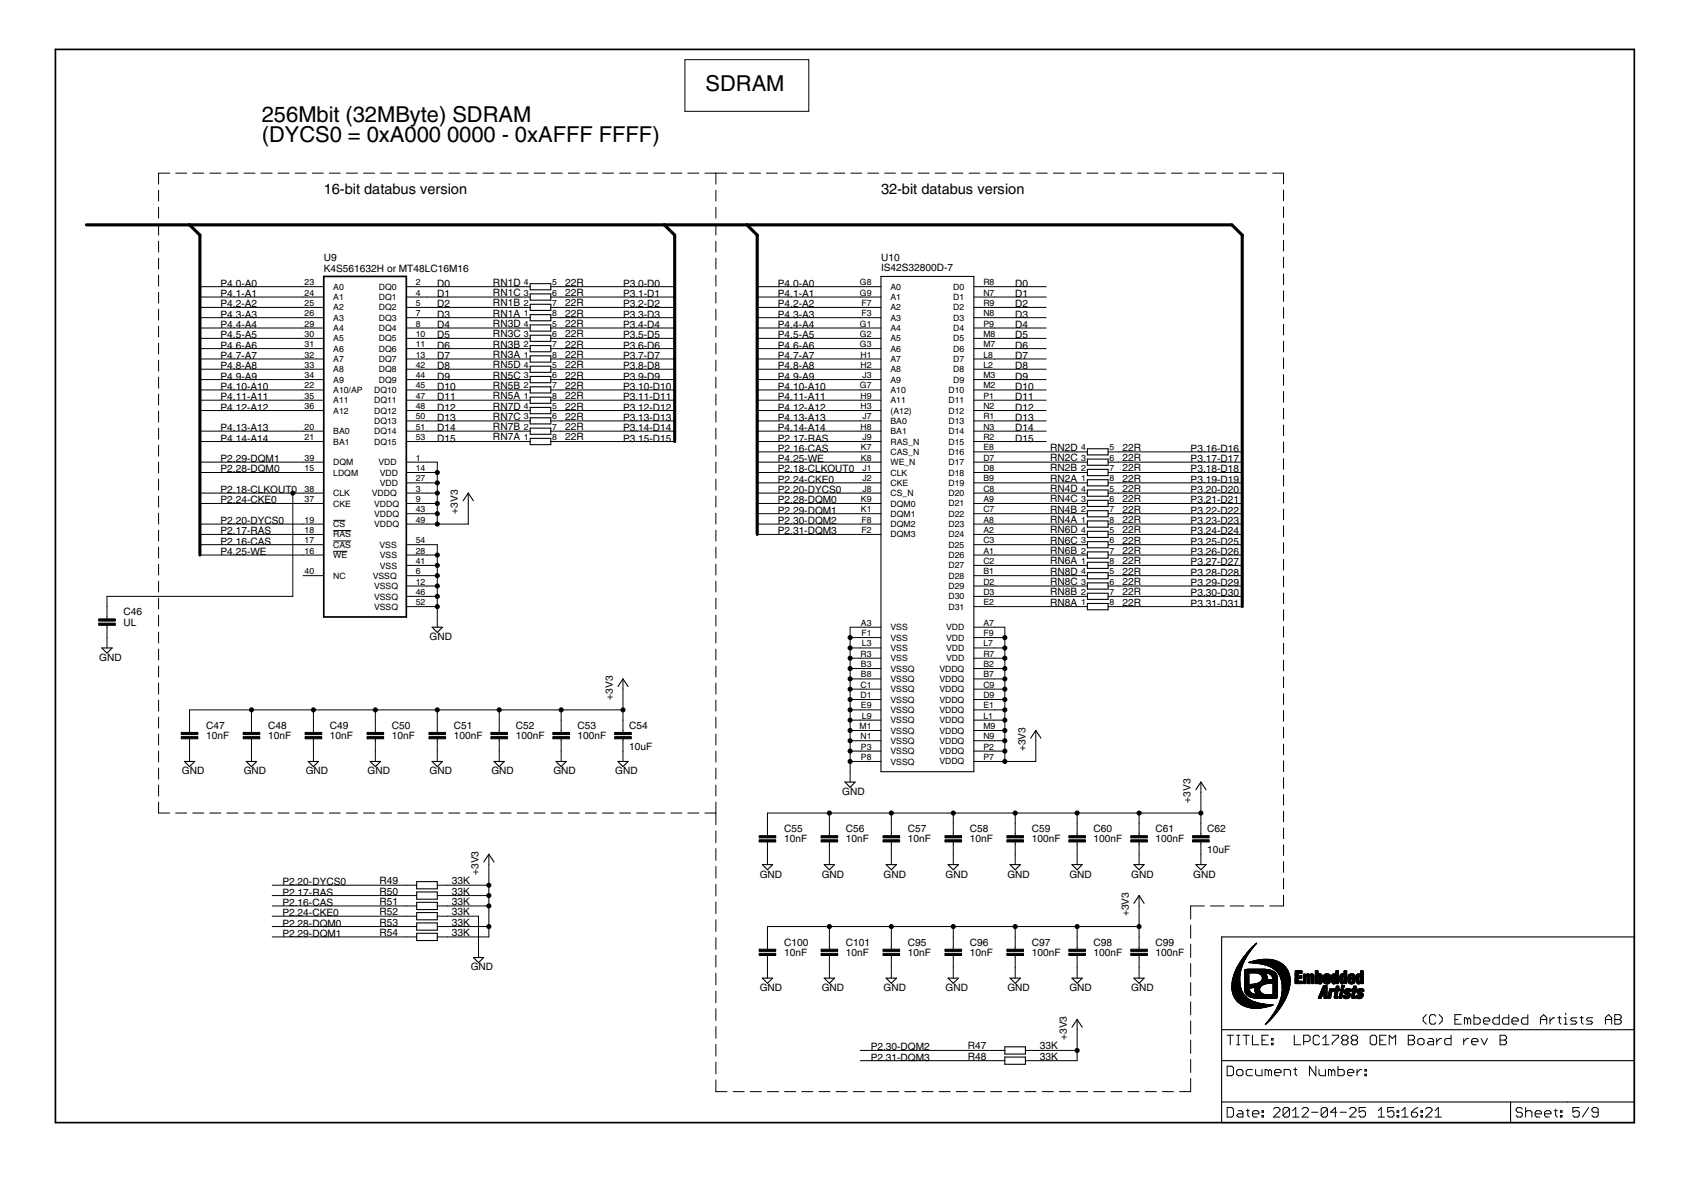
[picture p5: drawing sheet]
<svg xmlns="http://www.w3.org/2000/svg" width="297mm" height="210mm" viewBox="0 0 297 210" stroke-linecap="round" stroke-linejoin="round" font-family="sans-serif">
<defs><g id="words">
<g font-size="4.4">
<text x="123.9" y="15.9">SDRAM</text>
<text x="46" y="21.4">256Mbit (32MByte) SDRAM</text>
<text x="46" y="25">(DYCS0 = 0xA000</text>
<text x="78.5" y="25">0000 - 0xAFFF FFFF)</text>
</g>
<g font-size="3">
<text x="56.9" y="34">16-bit databus version</text>
<text x="154.8" y="34">32-bit databus version</text>
</g>
<g font-size="2.1">
<text x="56.9" y="47.8">K4S561632H or MT48LC16M16</text>
<text x="56.9" y="45.9">U9</text>
<text x="154.8" y="47.6">IS42S32800D-7</text>
<text x="154.8" y="45.8">U10</text>
<text x="38.7" y="52.2">P4.1-A1</text>
<text x="38.7" y="54">P4.2-A2</text>
<text x="38.7" y="50.4">P4.0-A0</text>
<text x="76.8" y="50.4">D0</text>
<text x="76.8" y="52.2">D1</text>
<text x="76.8" y="54">D2</text>
<text x="86.6" y="53.8">RN1B</text>
<text x="86.6" y="52">RN1C</text>
<text x="86.6" y="50.2">RN1D</text>
<text x="99.3" y="53.8">22R</text>
<text x="99.3" y="52">22R</text>
<text x="99.3" y="50.2">22R</text>
<text x="109.4" y="50.4">P3.0-D0</text>
<text x="109.4" y="52.2">P3.1-D1</text>
<text x="109.4" y="54">P3.2-D2</text>
<text x="136.6" y="52.2">P4.1-A1</text>
<text x="136.6" y="54">P4.2-A2</text>
<text x="136.6" y="50.4">P4.0-A0</text>
<text x="178.3" y="50.4">D0</text>
<text x="178.3" y="52.2">D1</text>
<text x="178.3" y="54">D2</text>
<text x="38.7" y="55.8">P4.3-A3</text>
<text x="38.7" y="57.6">P4.4-A4</text>
<text x="38.7" y="59.4">P4.5-A5</text>
<text x="76.8" y="55.8">D3</text>
<text x="76.8" y="57.6">D4</text>
<text x="76.8" y="59.4">D5</text>
<text x="86.6" y="55.6">RN1A</text>
<text x="86.6" y="59.2">RN3C</text>
<text x="86.6" y="57.4">RN3D</text>
<text x="99.3" y="55.6">22R</text>
<text x="99.3" y="59.2">22R</text>
<text x="99.3" y="57.4">22R</text>
<text x="109.4" y="55.8">P3.3-D3</text>
<text x="109.4" y="57.6">P3.4-D4</text>
<text x="109.4" y="59.4">P3.5-D5</text>
<text x="136.6" y="55.8">P4.3-A3</text>
<text x="136.6" y="57.6">P4.4-A4</text>
<text x="136.6" y="59.4">P4.5-A5</text>
<text x="178.3" y="55.8">D3</text>
<text x="178.3" y="57.6">D4</text>
<text x="178.3" y="59.4">D5</text>
<text x="38.7" y="61.2">P4.6-A6</text>
<text x="38.7" y="63.1">P4.7-A7</text>
<text x="38.7" y="64.9">P4.8-A8</text>
<text x="76.8" y="61.2">D6</text>
<text x="76.8" y="63.1">D7</text>
<text x="76.8" y="64.9">D8</text>
<text x="86.6" y="62.9">RN3A</text>
<text x="86.6" y="61.1">RN3B</text>
<text x="86.6" y="64.7">RN5D</text>
<text x="99.3" y="62.9">22R</text>
<text x="99.3" y="61.1">22R</text>
<text x="99.3" y="64.7">22R</text>
<text x="109.4" y="61.2">P3.6-D6</text>
<text x="109.4" y="63.1">P3.7-D7</text>
<text x="109.4" y="64.9">P3.8-D8</text>
<text x="136.6" y="61.2">P4.6-A6</text>
<text x="136.6" y="63.1">P4.7-A7</text>
<text x="136.6" y="64.9">P4.8-A8</text>
<text x="178.3" y="61.2">D6</text>
<text x="178.3" y="63.1">D7</text>
<text x="178.3" y="64.9">D8</text>
<text x="38.7" y="66.7">P4.9-A9</text>
<text x="38.7" y="68.5">P4.10-A10</text>
<text x="38.7" y="70.3">P4.11-A11</text>
<text x="76.8" y="66.7">D9</text>
<text x="76.8" y="68.5">D10</text>
<text x="76.8" y="70.3">D11</text>
<text x="86.6" y="70.1">RN5A</text>
<text x="86.6" y="68.3">RN5B</text>
<text x="86.6" y="66.5">RN5C</text>
<text x="86.6" y="71.9">RN7D</text>
<text x="99.3" y="70.1">22R</text>
<text x="99.3" y="68.3">22R</text>
<text x="99.3" y="66.5">22R</text>
<text x="99.3" y="71.9">22R</text>
<text x="109.4" y="66.7">P3.9-D9</text>
<text x="109.4" y="68.5">P3.10-D10</text>
<text x="109.4" y="70.3">P3.11-D11</text>
<text x="136.6" y="66.7">P4.9-A9</text>
<text x="136.6" y="68.5">P4.10-A10</text>
<text x="136.6" y="70.3">P4.11-A11</text>
<text x="178.3" y="66.7">D9</text>
<text x="178.3" y="68.5">D10</text>
<text x="178.3" y="70.3">D11</text>
<text x="38.7" y="72.1">P4.12-A12</text>
<text x="38.7" y="77.6">P4.14-A14</text>
<text x="38.7" y="75.7">P4.13-A13</text>
<text x="76.8" y="72.1">D12</text>
<text x="76.8" y="73.9">D13</text>
<text x="76.8" y="75.7">D14</text>
<text x="76.8" y="77.6">D15</text>
<text x="86.6" y="77.4">RN7A</text>
<text x="86.6" y="75.6">RN7B</text>
<text x="86.6" y="73.7">RN7C</text>
<text x="99.3" y="77.4">22R</text>
<text x="99.3" y="75.6">22R</text>
<text x="99.3" y="73.7">22R</text>
<text x="109.4" y="72.1">P3.12-D12</text>
<text x="109.4" y="73.9">P3.13-D13</text>
<text x="109.4" y="75.7">P3.14-D14</text>
<text x="109.4" y="77.6">P3.15-D15</text>
<text x="136.6" y="72.1">P4.12-A12</text>
<text x="136.6" y="75.7">P4.14-A14</text>
<text x="136.6" y="73.9">P4.13-A13</text>
<text x="136.6" y="77.6">P2.17-RAS</text>
<text x="178.3" y="72.1">D12</text>
<text x="178.3" y="73.9">D13</text>
<text x="178.3" y="75.7">D14</text>
<text x="178.3" y="77.6">D15</text>
<text x="38.7" y="81.2">P2.29-DQM1</text>
<text x="38.7" y="83">P2.28-DQM0</text>
<text x="136.6" y="81.2">P4.25-WE</text>
<text x="136.6" y="79.4">P2.16-CAS</text>
<text x="136.6" y="83">P2.18-CLKOUT0</text>
<text x="184.5" y="82.8">RN2B</text>
<text x="184.5" y="81">RN2C</text>
<text x="184.5" y="79.2">RN2D</text>
<text x="197.2" y="82.8">22R</text>
<text x="197.2" y="81">22R</text>
<text x="197.2" y="79.2">22R</text>
<text x="209.1" y="79.4">P3.16-D16</text>
<text x="209.1" y="81.2">P3.17-D17</text>
<text x="209.1" y="83">P3.18-D18</text>
<text x="38.7" y="88.4">P2.24-CKE0</text>
<text x="38.7" y="86.6">P2.18-CLKOUT0</text>
<text x="136.6" y="86.6">P2.20-DYCS0</text>
<text x="136.6" y="88.4">P2.28-DQM0</text>
<text x="136.6" y="84.8">P2.24-CKE0</text>
<text x="184.5" y="84.6">RN2A</text>
<text x="184.5" y="88.2">RN4C</text>
<text x="184.5" y="86.4">RN4D</text>
<text x="197.2" y="84.6">22R</text>
<text x="197.2" y="88.2">22R</text>
<text x="197.2" y="86.4">22R</text>
<text x="209.1" y="84.8">P3.19-D19</text>
<text x="209.1" y="86.6">P3.20-D20</text>
<text x="209.1" y="88.4">P3.21-D21</text>
<text x="38.7" y="93.9">P2.17-RAS</text>
<text x="38.7" y="95.7">P2.16-CAS</text>
<text x="38.7" y="92.1">P2.20-DYCS0</text>
<text x="80.4" y="90.2" transform="rotate(-90 80.4 90.2)">+3V3</text>
<text x="136.6" y="90.2">P2.29-DQM1</text>
<text x="136.6" y="92.1">P2.30-DQM2</text>
<text x="136.6" y="93.9">P2.31-DQM3</text>
<text x="184.5" y="91.9">RN4A</text>
<text x="184.5" y="90.1">RN4B</text>
<text x="184.5" y="95.5">RN6C</text>
<text x="184.5" y="93.7">RN6D</text>
<text x="197.2" y="91.9">22R</text>
<text x="197.2" y="90.1">22R</text>
<text x="197.2" y="95.5">22R</text>
<text x="197.2" y="93.7">22R</text>
<text x="209.1" y="90.2">P3.22-D22</text>
<text x="209.1" y="92.1">P3.23-D23</text>
<text x="209.1" y="93.9">P3.24-D24</text>
<text x="209.1" y="95.7">P3.25-D25</text>
<text x="38.7" y="97.5">P4.25-WE</text>
<text x="184.5" y="99.1">RN6A</text>
<text x="184.5" y="97.3">RN6B</text>
<text x="184.5" y="100.9">RN8D</text>
<text x="197.2" y="99.1">22R</text>
<text x="197.2" y="97.3">22R</text>
<text x="197.2" y="100.9">22R</text>
<text x="209.1" y="97.5">P3.26-D26</text>
<text x="209.1" y="99.3">P3.27-D27</text>
<text x="209.1" y="101.1">P3.28-D28</text>
<text x="184.5" y="106.4">RN8A</text>
<text x="184.5" y="104.6">RN8B</text>
<text x="184.5" y="102.7">RN8C</text>
<text x="197.2" y="106.4">22R</text>
<text x="197.2" y="104.6">22R</text>
<text x="197.2" y="102.7">22R</text>
<text x="209.1" y="102.9">P3.29-D29</text>
<text x="209.1" y="104.7">P3.30-D30</text>
<text x="209.1" y="106.6">P3.31-D31</text>
<text x="21.7" y="109.9">UL</text>
<text x="21.7" y="108.1">C46</text>
<text x="75.4" y="112.4">GND</text>
<text x="17.4" y="116.1">GND</text>
<text x="107.6" y="122.9" transform="rotate(-90 107.6 122.9)">+3V3</text>
<text x="36.2" y="129.8">10nF</text>
<text x="36.2" y="128">C47</text>
<text x="47.1" y="129.8">10nF</text>
<text x="47.1" y="128">C48</text>
<text x="58" y="129.8">10nF</text>
<text x="58" y="128">C49</text>
<text x="68.8" y="129.8">10nF</text>
<text x="68.8" y="128">C50</text>
<text x="79.7" y="129.8">100nF</text>
<text x="79.7" y="128">C51</text>
<text x="90.6" y="129.8">100nF</text>
<text x="90.6" y="128">C52</text>
<text x="101.5" y="129.8">100nF</text>
<text x="101.5" y="128">C53</text>
<text x="110.5" y="131.7">10uF</text>
<text x="110.5" y="128">C54</text>
<text x="180.1" y="131.9" transform="rotate(-90 180.1 131.9)">+3V3</text>
<text x="31.9" y="136">GND</text>
<text x="42.8" y="136">GND</text>
<text x="53.7" y="136">GND</text>
<text x="64.6" y="136">GND</text>
<text x="75.4" y="136">GND</text>
<text x="86.3" y="136">GND</text>
<text x="97.2" y="136">GND</text>
<text x="108.1" y="136">GND</text>
<text x="148" y="139.6">GND</text>
<text x="209.1" y="141" transform="rotate(-90 209.1 141)">+3V3</text>
<text x="137.7" y="148">10nF</text>
<text x="137.7" y="146.2">C55</text>
<text x="148.6" y="148">10nF</text>
<text x="148.6" y="146.2">C56</text>
<text x="159.5" y="148">10nF</text>
<text x="159.5" y="146.2">C57</text>
<text x="170.3" y="148">10nF</text>
<text x="170.3" y="146.2">C58</text>
<text x="181.2" y="148">100nF</text>
<text x="181.2" y="146.2">C59</text>
<text x="192.1" y="148">100nF</text>
<text x="192.1" y="146.2">C60</text>
<text x="203" y="148">100nF</text>
<text x="203" y="146.2">C61</text>
<text x="212" y="149.8">10uF</text>
<text x="212" y="146.2">C62</text>
<text x="49.6" y="155.5">P2.20-DYCS0</text>
<text x="66.7" y="155.3">R49</text>
<text x="79.3" y="155.3">33K</text>
<text x="84.1" y="153.7" transform="rotate(-90 84.1 153.7)">+3V3</text>
<text x="133.5" y="154.1">GND</text>
<text x="144.3" y="154.1">GND</text>
<text x="155.2" y="154.1">GND</text>
<text x="166.1" y="154.1">GND</text>
<text x="177" y="154.1">GND</text>
<text x="187.8" y="154.1">GND</text>
<text x="198.7" y="154.1">GND</text>
<text x="209.6" y="154.1">GND</text>
<text x="49.6" y="157.3">P2.17-RAS</text>
<text x="49.6" y="159.1">P2.16-CAS</text>
<text x="49.6" y="160.9">P2.24-CKE0</text>
<text x="66.7" y="160.8">R52</text>
<text x="66.7" y="159">R51</text>
<text x="66.7" y="157.1">R50</text>
<text x="79.3" y="160.8">33K</text>
<text x="79.3" y="158.9">33K</text>
<text x="79.3" y="157.1">33K</text>
<text x="198.3" y="160.9" transform="rotate(-90 198.3 160.9)">+3V3</text>
<text x="49.6" y="164.6">P2.29-DQM1</text>
<text x="49.6" y="162.7">P2.28-DQM0</text>
<text x="66.7" y="162.6">R53</text>
<text x="66.7" y="164.4">R54</text>
<text x="79.3" y="162.6">33K</text>
<text x="79.3" y="164.4">33K</text>
<text x="137.7" y="167.9">10nF</text>
<text x="137.7" y="166.1">C100</text>
<text x="148.6" y="167.9">10nF</text>
<text x="148.6" y="166.1">C101</text>
<text x="159.5" y="167.9">10nF</text>
<text x="159.5" y="166.1">C95</text>
<text x="170.3" y="167.9">10nF</text>
<text x="170.3" y="166.1">C96</text>
<text x="181.2" y="167.9">100nF</text>
<text x="181.2" y="166.1">C97</text>
<text x="192.1" y="167.9">100nF</text>
<text x="192.1" y="166.1">C98</text>
<text x="203" y="167.9">100nF</text>
<text x="203" y="166.1">C99</text>
<text x="82.7" y="170.5">GND</text>
<text x="133.5" y="174.1">GND</text>
<text x="144.3" y="174.1">GND</text>
<text x="155.2" y="174.1">GND</text>
<text x="166.1" y="174.1">GND</text>
<text x="177" y="174.1">GND</text>
<text x="187.8" y="174.1">GND</text>
<text x="198.7" y="174.1">GND</text>
<text x="152.9" y="184.5">P2.30-DQM2</text>
<text x="170" y="184.3">R47</text>
<text x="182.7" y="184.3">33K</text>
<text x="187.4" y="182.7" transform="rotate(-90 187.4 182.7)">+3V3</text>
<text x="152.9" y="186.3">P2.31-DQM3</text>
<text x="170" y="186.1">R48</text>
<text x="182.7" y="186.1">33K</text>
</g>
<g font-size="1.8">
<text x="53.5" y="50.1">23</text>
<text x="53.5" y="51.9">24</text>
<text x="53.5" y="53.7">25</text>
<text x="58.5" y="50.9">A0</text>
<text x="58.5" y="52.7">A1</text>
<text x="66.6" y="50.9">DQ0</text>
<text x="66.6" y="52.7">DQ1</text>
<text x="73" y="50.1">2</text>
<text x="73" y="51.9">4</text>
<text x="73" y="53.7">5</text>
<text x="92" y="53.7">2</text>
<text x="92" y="51.9">3</text>
<text x="92" y="50.1">4</text>
<text x="97" y="53.7">7</text>
<text x="97" y="51.9">6</text>
<text x="97" y="50.1">5</text>
<text x="151.1" y="50.1">G8</text>
<text x="151.1" y="51.9">G9</text>
<text x="151.3" y="53.7">F7</text>
<text x="156.4" y="50.9">A0</text>
<text x="156.4" y="52.7">A1</text>
<text x="167.5" y="50.9">D0</text>
<text x="167.5" y="52.7">D1</text>
<text x="172.7" y="50.1">R8</text>
<text x="172.7" y="51.9">N7</text>
<text x="172.7" y="53.7">R9</text>
<text x="53.5" y="55.5">26</text>
<text x="53.5" y="57.4">29</text>
<text x="53.5" y="59.2">30</text>
<text x="58.5" y="54.5">A2</text>
<text x="58.5" y="56.3">A3</text>
<text x="58.5" y="58.2">A4</text>
<text x="58.5" y="60">A5</text>
<text x="66.6" y="54.5">DQ2</text>
<text x="66.6" y="56.3">DQ3</text>
<text x="66.6" y="58.2">DQ4</text>
<text x="66.6" y="60">DQ5</text>
<text x="73" y="55.5">7</text>
<text x="73" y="57.4">8</text>
<text x="73" y="59.2">10</text>
<text x="92" y="55.5">1</text>
<text x="92" y="59.2">3</text>
<text x="92" y="57.4">4</text>
<text x="97" y="55.5">8</text>
<text x="97" y="59.2">6</text>
<text x="97" y="57.4">5</text>
<text x="151.1" y="57.4">G1</text>
<text x="151.1" y="59.2">G2</text>
<text x="151.3" y="55.5">F3</text>
<text x="156.4" y="54.5">A2</text>
<text x="156.4" y="56.3">A3</text>
<text x="156.4" y="58.2">A4</text>
<text x="156.4" y="60">A5</text>
<text x="167.5" y="54.5">D2</text>
<text x="167.5" y="56.3">D3</text>
<text x="167.5" y="58.2">D4</text>
<text x="167.5" y="60">D5</text>
<text x="172.7" y="55.5">N8</text>
<text x="172.7" y="57.4">P9</text>
<text x="172.7" y="59.2">M8</text>
<text x="53.5" y="61">31</text>
<text x="53.5" y="62.8">32</text>
<text x="53.5" y="64.6">33</text>
<text x="58.5" y="61.8">A6</text>
<text x="58.5" y="63.6">A7</text>
<text x="58.5" y="65.4">A8</text>
<text x="66.6" y="61.8">DQ6</text>
<text x="66.6" y="63.6">DQ7</text>
<text x="66.6" y="65.4">DQ8</text>
<text x="73" y="61">11</text>
<text x="73" y="62.8">13</text>
<text x="73" y="64.6">42</text>
<text x="92" y="62.8">1</text>
<text x="92" y="61">2</text>
<text x="92" y="64.6">4</text>
<text x="97" y="62.8">8</text>
<text x="97" y="61">7</text>
<text x="97" y="64.6">5</text>
<text x="151.1" y="61">G3</text>
<text x="151.1" y="62.8">H1</text>
<text x="151.1" y="64.6">H2</text>
<text x="156.4" y="61.8">A6</text>
<text x="156.4" y="63.6">A7</text>
<text x="156.4" y="65.4">A8</text>
<text x="167.5" y="61.8">D6</text>
<text x="167.5" y="63.6">D7</text>
<text x="167.5" y="65.4">D8</text>
<text x="172.7" y="61">M7</text>
<text x="172.7" y="62.8">L8</text>
<text x="172.7" y="64.6">L2</text>
<text x="53.5" y="66.4">34</text>
<text x="53.5" y="68.2">22</text>
<text x="53.5" y="70">35</text>
<text x="53.5" y="71.9">36</text>
<text x="58.5" y="67.2">A9</text>
<text x="58.5" y="69">A10/AP</text>
<text x="58.5" y="70.8">A11</text>
<text x="65.7" y="69">DQ10</text>
<text x="65.7" y="70.8">DQ11</text>
<text x="66.6" y="67.2">DQ9</text>
<text x="73" y="66.4">44</text>
<text x="73" y="68.2">45</text>
<text x="73" y="70">47</text>
<text x="73" y="71.9">48</text>
<text x="92" y="70">1</text>
<text x="92" y="68.2">2</text>
<text x="92" y="66.4">3</text>
<text x="92" y="71.9">4</text>
<text x="97" y="70">8</text>
<text x="97" y="68.2">7</text>
<text x="97" y="66.4">6</text>
<text x="97" y="71.9">5</text>
<text x="151.1" y="68.2">G7</text>
<text x="151.1" y="70">H9</text>
<text x="151.1" y="71.9">H3</text>
<text x="151.5" y="66.4">J3</text>
<text x="156.4" y="67.2">A9</text>
<text x="156.4" y="69">A10</text>
<text x="156.4" y="70.8">A11</text>
<text x="166.6" y="69">D10</text>
<text x="166.6" y="70.8">D11</text>
<text x="167.5" y="67.2">D9</text>
<text x="172.7" y="66.4">M3</text>
<text x="172.7" y="68.2">M2</text>
<text x="172.7" y="70">P1</text>
<text x="172.7" y="71.9">N2</text>
<text x="53.5" y="75.5">20</text>
<text x="53.5" y="77.3">21</text>
<text x="58.5" y="72.7">A12</text>
<text x="58.5" y="76.3">BA0</text>
<text x="65.7" y="72.7">DQ12</text>
<text x="65.7" y="74.5">DQ13</text>
<text x="65.7" y="76.3">DQ14</text>
<text x="73" y="73.7">50</text>
<text x="73" y="75.5">51</text>
<text x="73" y="77.3">53</text>
<text x="92" y="77.3">1</text>
<text x="92" y="75.5">2</text>
<text x="92" y="73.7">3</text>
<text x="97" y="77.3">8</text>
<text x="97" y="75.5">7</text>
<text x="97" y="73.7">6</text>
<text x="151.1" y="75.5">H8</text>
<text x="151.5" y="73.7">J7</text>
<text x="151.5" y="77.3">J9</text>
<text x="156.4" y="74.5">BA0</text>
<text x="156.4" y="76.3">BA1</text>
<text x="156.4" y="72.7">(A12)</text>
<text x="166.6" y="72.7">D12</text>
<text x="166.6" y="74.5">D13</text>
<text x="166.6" y="76.3">D14</text>
<text x="172.7" y="73.7">R1</text>
<text x="172.7" y="75.5">N3</text>
<text x="172.7" y="77.3">R2</text>
<text x="53.5" y="80.9">39</text>
<text x="53.5" y="82.7">15</text>
<text x="58.5" y="78.1">BA1</text>
<text x="58.5" y="81.7">DQM</text>
<text x="58.5" y="83.5">LDQM</text>
<text x="65.7" y="78.1">DQ15</text>
<text x="66.5" y="81.7">VDD</text>
<text x="66.7" y="83.6">VDD</text>
<text x="73" y="80.9">1</text>
<text x="73" y="82.7">14</text>
<text x="151.2" y="79.1">K7</text>
<text x="151.2" y="80.9">K8</text>
<text x="151.5" y="82.7">J1</text>
<text x="156.4" y="78.1">RAS_N</text>
<text x="156.4" y="79.9">CAS_N</text>
<text x="156.4" y="81.7">WE_N</text>
<text x="156.4" y="83.5">CLK</text>
<text x="166.6" y="78.1">D15</text>
<text x="166.6" y="79.9">D16</text>
<text x="166.6" y="81.7">D17</text>
<text x="166.6" y="83.5">D18</text>
<text x="172.7" y="79.1">E8</text>
<text x="172.7" y="80.9">D7</text>
<text x="172.7" y="82.7">D8</text>
<text x="189.9" y="82.7">2</text>
<text x="189.9" y="80.9">3</text>
<text x="189.9" y="79.1">4</text>
<text x="194.9" y="82.7">7</text>
<text x="194.9" y="80.9">6</text>
<text x="194.9" y="79.1">5</text>
<text x="53.5" y="88.2">37</text>
<text x="53.5" y="86.4">38</text>
<text x="58.5" y="89">CKE</text>
<text x="58.5" y="87.2">CLK</text>
<text x="65.3" y="87.2">VDDQ</text>
<text x="65.7" y="89">VDDQ</text>
<text x="66.7" y="85.4">VDD</text>
<text x="73" y="86.4">3</text>
<text x="73" y="88.2">9</text>
<text x="73" y="84.6">27</text>
<text x="73" y="90">43</text>
<text x="151.2" y="88.2">K9</text>
<text x="151.2" y="90">K1</text>
<text x="151.5" y="84.6">J2</text>
<text x="151.5" y="86.4">J8</text>
<text x="156.4" y="85.3">CKE</text>
<text x="156.4" y="87.2">CS_N</text>
<text x="156.4" y="89">DQM0</text>
<text x="166.6" y="85.3">D19</text>
<text x="166.6" y="87.2">D20</text>
<text x="166.6" y="89">D21</text>
<text x="172.7" y="84.6">B9</text>
<text x="172.7" y="86.4">C8</text>
<text x="172.7" y="88.2">A9</text>
<text x="172.7" y="90">C7</text>
<text x="189.9" y="84.6">1</text>
<text x="189.9" y="90">2</text>
<text x="189.9" y="88.2">3</text>
<text x="189.9" y="86.4">4</text>
<text x="194.9" y="84.6">8</text>
<text x="194.9" y="90">7</text>
<text x="194.9" y="88.2">6</text>
<text x="194.9" y="86.4">5</text>
<text x="53.5" y="93.6">18</text>
<text x="53.5" y="95.4">17</text>
<text x="53.5" y="91.8">19</text>
<text x="58.5" y="94.4">RAS</text>
<text x="58.5" y="92.6">CS</text>
<text x="65.7" y="90.8">VDDQ</text>
<text x="65.7" y="92.6">VDDQ</text>
<text x="73" y="95.4">54</text>
<text x="73" y="91.8">49</text>
<text x="151.3" y="91.8">F8</text>
<text x="151.3" y="93.6">F2</text>
<text x="156.4" y="90.8">DQM1</text>
<text x="156.4" y="92.6">DQM2</text>
<text x="156.4" y="94.4">DQM3</text>
<text x="166.6" y="90.8">D22</text>
<text x="166.6" y="92.6">D23</text>
<text x="166.6" y="94.4">D24</text>
<text x="172.7" y="91.8">A8</text>
<text x="172.7" y="93.6">A2</text>
<text x="172.7" y="95.4">C3</text>
<text x="189.9" y="91.8">1</text>
<text x="189.9" y="95.4">3</text>
<text x="189.9" y="93.6">4</text>
<text x="194.9" y="91.8">8</text>
<text x="194.9" y="95.4">6</text>
<text x="194.9" y="93.6">5</text>
<text x="53.5" y="97.2">16</text>
<text x="53.5" y="100.9">40</text>
<text x="58.5" y="98">WE</text>
<text x="58.5" y="96.2">CAS</text>
<text x="58.5" y="101.7">NC</text>
<text x="65.5" y="101.7">VSSQ</text>
<text x="66.7" y="96.2">VSS</text>
<text x="66.7" y="98.1">VSS</text>
<text x="66.7" y="99.9">VSS</text>
<text x="73" y="100.9">6</text>
<text x="73" y="99.1">41</text>
<text x="73" y="97.2">28</text>
<text x="166.6" y="96.2">D25</text>
<text x="166.6" y="98">D26</text>
<text x="166.6" y="99.8">D27</text>
<text x="166.6" y="101.7">D28</text>
<text x="172.7" y="97.2">A1</text>
<text x="172.7" y="99.1">C2</text>
<text x="172.7" y="100.9">B1</text>
<text x="189.9" y="99.1">1</text>
<text x="189.9" y="97.2">2</text>
<text x="189.9" y="100.9">4</text>
<text x="194.9" y="99.1">8</text>
<text x="194.9" y="97.2">7</text>
<text x="194.9" y="100.9">5</text>
<text x="65.7" y="103.5">VSSQ</text>
<text x="65.7" y="105.3">VSSQ</text>
<text x="65.7" y="107.1">VSSQ</text>
<text x="73" y="102.7">12</text>
<text x="73" y="104.5">46</text>
<text x="73" y="106.3">52</text>
<text x="166.6" y="103.5">D29</text>
<text x="166.6" y="105.3">D30</text>
<text x="166.6" y="107.1">D31</text>
<text x="172.7" y="102.7">D2</text>
<text x="172.7" y="104.5">D3</text>
<text x="172.7" y="106.3">E2</text>
<text x="189.9" y="106.3">1</text>
<text x="189.9" y="104.5">2</text>
<text x="189.9" y="102.7">3</text>
<text x="194.9" y="106.3">8</text>
<text x="194.9" y="104.5">7</text>
<text x="194.9" y="102.7">6</text>
<text x="151.2" y="109.9">A3</text>
<text x="151.3" y="111.7">F1</text>
<text x="151.4" y="113.6">L3</text>
<text x="156.4" y="110.7">VSS</text>
<text x="156.4" y="112.5">VSS</text>
<text x="166.2" y="110.7">VDD</text>
<text x="166.2" y="112.5">VDD</text>
<text x="172.7" y="109.9">A7</text>
<text x="172.7" y="111.7">F9</text>
<text x="172.7" y="113.6">L7</text>
<text x="151.1" y="115.4">R3</text>
<text x="151.2" y="117.2">B3</text>
<text x="151.2" y="119">B8</text>
<text x="156.4" y="118">VSSQ</text>
<text x="156.4" y="114.4">VSS</text>
<text x="156.4" y="119.8">VSSQ</text>
<text x="156.4" y="116.2">VSS</text>
<text x="165" y="118">VDDQ</text>
<text x="165" y="119.8">VDDQ</text>
<text x="166.2" y="114.3">VDD</text>
<text x="166.2" y="116.2">VDD</text>
<text x="172.7" y="117.2">B2</text>
<text x="172.7" y="119">B7</text>
<text x="172.7" y="115.4">R7</text>
<text x="151.1" y="120.8">C1</text>
<text x="151.1" y="122.6">D1</text>
<text x="151.2" y="124.4">E9</text>
<text x="156.4" y="121.6">VSSQ</text>
<text x="156.4" y="123.4">VSSQ</text>
<text x="156.4" y="125.2">VSSQ</text>
<text x="165" y="121.6">VDDQ</text>
<text x="165" y="123.4">VDDQ</text>
<text x="165" y="125.2">VDDQ</text>
<text x="172.7" y="120.8">C9</text>
<text x="172.7" y="122.6">D9</text>
<text x="172.7" y="124.4">E1</text>
<text x="151" y="128.1">M1</text>
<text x="151.1" y="129.9">N1</text>
<text x="151.2" y="131.7">P3</text>
<text x="151.4" y="126.2">L9</text>
<text x="156.4" y="127">VSSQ</text>
<text x="156.4" y="128.9">VSSQ</text>
<text x="156.4" y="130.7">VSSQ</text>
<text x="165" y="127">VDDQ</text>
<text x="165" y="128.8">VDDQ</text>
<text x="165" y="130.7">VDDQ</text>
<text x="172.7" y="126.2">L1</text>
<text x="172.7" y="128.1">M9</text>
<text x="172.7" y="129.9">N9</text>
<text x="172.7" y="131.7">P2</text>
<text x="151.2" y="133.5">P8</text>
<text x="156.4" y="132.5">VSSQ</text>
<text x="156.4" y="134.3">VSSQ</text>
<text x="165" y="132.5">VDDQ</text>
<text x="165" y="134.3">VDDQ</text>
<text x="172.7" y="133.5">P7</text>
</g>
</g></defs>
<g fill="#000" stroke="#000" stroke-width=".18">
<path d="M120.3 10.5h21.8zM120.3 10.5v9.1zM142.1 10.5v9.1zM120.3 19.6h21.8zM27.9 30.4h1.9zM27.9 36.4v1.9zM27.9 33.4v1.9zM27.9 30.4v1.9zM30.9 30.4h1.9zM33.9 30.4h1.9zM36.9 30.4h1.9zM39.9 30.4h1.9z"/>
<path d="M42.9 30.4h1.9zM45.8 30.4h2zM48.9 30.4h1.9zM51.9 30.4h1.9zM54.9 30.4h1.9zM57.8 30.4h2zM60.9 30.4h1.9zM63.9 30.4h1.9zM66.8 30.4h2zM69.8 30.4h2zM72.9 30.4h1.9zM75.8 30.4h2z"/>
<path d="M78.8 30.4h2zM81.9 30.4h1.9zM84.8 30.4h2zM87.8 30.4h2zM90.8 30.4h2zM93.8 30.4h2zM96.8 30.4h2zM99.8 30.4h2zM102.8 30.4h2zM105.8 30.4h2zM108.8 30.4h2zM111.8 30.4h1.9z"/>
<path d="M114.8 30.4h2zM117.8 30.4h2zM120.8 30.4h1.9zM123.8 30.4h2zM125.8 36.4v1.9zM125.8 33.4v1.9zM125.8 30.4v1.9zM125.8 30.4h1.9zM128.7 30.4h1.9zM131.7 30.4h1.9zM134.6 30.4h1.9zM137.6 30.4h1.9z"/>
<path d="M140.6 30.4h1.9zM143.5 30.4h1.9zM146.5 30.4h1.9zM149.5 30.4h1.9zM152.4 30.4h1.9zM155.4 30.4h1.9zM158.3 30.4h2zM161.3 30.4h1.9zM164.3 30.4h1.9zM167.3 30.4h1.8zM170.2 30.4h1.9zM173.2 30.4h1.9z"/>
<path d="M176.1 30.4h1.9zM179.1 30.4h1.9zM182.1 30.4h1.9zM185 30.4h1.9zM188 30.4h1.9zM191 30.4h1.8zM193.9 30.4h1.9zM196.9 30.4h1.9zM199.9 30.4h1.8zM202.8 30.4h1.9zM205.8 30.4h1.9zM208.7 30.4h1.9z"/>
<path d="M211.7 30.4h1.9zM214.7 30.4h1.9zM217.6 30.4h1.9zM220.6 30.4h1.9zM223.6 30.4h1.8zM225.5 30.4v1.9zM225.5 33.4v1.8zM225.5 36.3v1.9zM225.5 39.3v1.8zM27.9 57.3v1.9zM27.9 54.3v1.9zM27.9 51.3v1.9z"/>
<path d="M27.9 48.3v1.9zM27.9 45.4v1.9zM27.9 42.4v1.9zM27.9 39.4v1.9zM53.2 50.4h3.7zM53.2 52.2h3.7zM53.2 54h3.7zM53.2 55.8h3.7zM53.2 57.6h3.7zM53.2 59.4h3.7zM35.1 52.2h18.1zM35.1 54h18.1z"/>
<path d="M35.1 55.8h18.1zM35.1 57.6h18.1zM35.1 59.4h18.1zM35.1 50.4h18.1zM71.4 50.4h3.6zM71.4 52.2h3.6zM71.4 54h3.6zM71.4 55.8h3.6zM71.4 57.6h3.6zM71.4 59.4h3.6zM91.3 55.8h1.8zM91.3 54h1.8z"/>
<path d="M91.3 52.2h1.8zM91.3 50.4h1.8zM91.3 59.4h1.8zM91.3 57.6h1.8zM75 50.4h16.3zM75 52.2h16.3zM75 54h16.3zM75 55.8h16.3zM75 57.6h16.3zM75 59.4h16.3zM96.8 55.8h1.8zM96.8 54h1.8z"/>
<path d="M96.8 52.2h1.8zM96.8 50.4h1.8zM96.8 59.4h1.8zM96.8 57.6h1.8zM98.6 50.4h19.9zM98.6 52.2h19.9zM98.6 54h19.9zM98.6 55.8h19.9zM98.6 57.6h19.9zM98.6 59.4h19.9zM125.8 57.3v1.9zM125.8 54.3v1.9z"/>
<path d="M125.8 51.3v1.9zM125.8 48.3v1.9zM125.8 45.4v1.9zM125.8 42.4v1.9zM125.8 39.4v1.9zM151.1 50.4h3.6zM151.1 52.2h3.6zM151.1 54h3.6zM151.1 55.8h3.6zM151.1 57.6h3.6zM151.1 59.4h3.6zM133 52.2h18.1z"/>
<path d="M133 54h18.1zM133 55.8h18.1zM133 57.6h18.1zM133 59.4h18.1zM133 50.4h18.1zM171.1 50.4h3.6zM171.1 52.2h3.6zM171.1 54h3.6zM171.1 55.8h3.6zM171.1 57.6h3.6zM171.1 59.4h3.6zM174.7 50.4h9.1z"/>
<path d="M174.7 52.2h9.1zM174.7 54h9.1zM174.7 55.8h9.1zM174.7 57.6h9.1zM174.7 59.4h9.1zM225.5 42.2v1.9zM225.5 45.2v1.9zM225.5 48.1v1.9zM225.5 51.1v1.9zM225.5 54v1.9zM225.5 57v1.8zM225.5 59.9v1.9z"/>
<path d="M27.9 75.2v1.9zM27.9 72.2v1.9zM27.9 69.2v2zM27.9 66.3v1.9zM27.9 63.3v1.9zM27.9 60.3v1.9zM53.2 61.2h3.7zM53.2 63.1h3.7zM53.2 64.9h3.7zM53.2 66.7h3.7zM53.2 68.5h3.7zM53.2 70.3h3.7z"/>
<path d="M53.2 72.1h3.7zM53.2 75.7h3.7zM53.2 77.6h3.7zM35.1 61.2h18.1zM35.1 63.1h18.1zM35.1 64.9h18.1zM35.1 66.7h18.1zM35.1 68.5h18.1zM35.1 70.3h18.1zM35.1 72.1h18.1zM35.1 77.6h18.1zM35.1 75.7h18.1z"/>
<path d="M71.4 61.2h3.6zM71.4 63.1h3.6zM71.4 64.9h3.6zM71.4 66.7h3.6zM71.4 68.5h3.6zM71.4 70.3h3.6zM71.4 72.1h3.6zM71.4 73.9h3.6zM71.4 75.7h3.6zM71.4 77.6h3.6zM91.3 63.1h1.8zM91.3 61.2h1.8z"/>
<path d="M91.3 70.3h1.8zM91.3 68.5h1.8zM91.3 66.7h1.8zM91.3 64.9h1.8zM91.3 77.6h1.8zM91.3 75.7h1.8zM91.3 73.9h1.8zM91.3 72.1h1.8zM75 61.2h16.3zM75 63.1h16.3zM75 64.9h16.3zM75 66.7h16.3z"/>
<path d="M75 68.5h16.3zM75 70.3h16.3zM75 72.1h16.3zM75 73.9h16.3zM75 75.7h16.3zM75 77.6h16.3zM96.8 63.1h1.8zM96.8 61.2h1.8zM96.8 70.3h1.8zM96.8 68.5h1.8zM96.8 66.7h1.8zM96.8 64.9h1.8z"/>
<path d="M96.8 77.6h1.8zM96.8 75.7h1.8zM96.8 73.9h1.8zM96.8 72.1h1.8zM98.6 61.2h19.9zM98.6 63.1h19.9zM98.6 64.9h19.9zM98.6 66.7h19.9zM98.6 68.5h19.9zM98.6 70.3h19.9zM98.6 72.1h19.9zM98.6 73.9h19.9z"/>
<path d="M98.6 75.7h19.9zM98.6 77.6h19.9zM125.8 75.2v1.9zM125.8 72.2v1.9zM125.8 69.2v2zM125.8 66.3v1.9zM125.8 63.3v1.9zM125.8 60.3v1.9zM151.1 61.2h3.6zM151.1 63.1h3.6zM151.1 64.9h3.6zM151.1 66.7h3.6z"/>
<path d="M151.1 68.5h3.6zM151.1 70.3h3.6zM151.1 73.9h3.6zM151.1 75.7h3.6zM151.1 77.6h3.6zM151.1 79.4h3.6zM151.1 72.1h3.6zM133 61.2h18.1zM133 63.1h18.1zM133 64.9h18.1zM133 66.7h18.1zM133 68.5h18.1z"/>
<path d="M133 70.3h18.1zM133 72.1h18.1zM133 75.7h18.1zM133 73.9h18.1zM133 77.6h18.1zM133 79.4h18.1zM171.1 61.2h3.6zM171.1 63.1h3.6zM171.1 64.9h3.6zM171.1 66.7h3.6zM171.1 68.5h3.6zM171.1 70.3h3.6z"/>
<path d="M171.1 72.1h3.6zM171.1 73.9h3.6zM171.1 75.7h3.6zM171.1 77.6h3.6zM171.1 79.4h3.6zM174.7 61.2h9.1zM174.7 63.1h9.1zM174.7 64.9h9.1zM174.7 66.7h9.1zM174.7 68.5h9.1zM174.7 70.3h9.1zM174.7 72.1h9.1z"/>
<path d="M174.7 73.9h9.1zM174.7 75.7h9.1zM174.7 77.6h9.1zM189.2 79.4h1.8zM174.7 79.4h14.5zM194.6 79.4h1.8zM196.4 79.4h21.8zM225.5 62.9v1.8zM225.5 65.8v1.9zM225.5 68.8v1.9zM225.5 71.7v1.9zM225.5 74.7v1.8z"/>
<path d="M225.5 77.6v1.9zM27.9 96.1v1.9zM27.9 93.1v1.9zM27.9 90.1v2zM27.9 87.1v2zM27.9 84.2v1.9zM27.9 81.2v1.9zM27.9 78.2v1.9zM35.1 86.6h16.3zM53.2 97.5h3.7zM53.2 93.9h3.7zM53.2 95.7h3.7z"/>
<path d="M53.2 92.1h3.7zM53.2 88.4h3.7zM53.2 86.6h3.7zM53.2 81.2h3.7zM53.2 83h3.7zM35.1 97.5h18.1zM35.1 93.9h18.1zM35.1 95.7h18.1zM35.1 92.1h18.1zM35.1 81.2h18.1zM35.1 83h18.1zM35.1 88.4h18.1z"/>
<path d="M51.4 86.6h1.8zM58.5 96.8h2.5zM58.5 93.2h3.2zM58.5 95h3.2zM58.5 91.4h2.2zM71.4 81.2h3.6zM71.4 86.6h3.6zM71.4 88.4h3.6zM71.4 83h3.6zM71.4 84.8h3.6zM71.4 95.7h3.6zM71.4 99.3h3.6z"/>
<path d="M71.4 90.2h3.6zM71.4 92.1h3.6zM71.4 97.5h3.6zM75 95.7h1.8zM75 99.3h1.8zM75 97.5h1.8zM75 81.2h1.8zM75 92.1h1.8zM75 83h1.8zM75 84.8h1.8zM75 86.6h1.8zM75 88.4h1.8z"/>
<path d="M75 90.2h1.8zM76.8 95.7v1.8zM76.8 97.5v1.8zM76.8 99.3v1.8zM76.8 90.2v1.9zM76.8 88.4v1.8zM76.8 86.6v1.8zM76.8 84.8v1.8zM76.8 83v1.8zM76.8 81.2v1.8zM76.8 92.1h5.5zM82.3 86.6v1.8z"/>
<path d="M82.3 88.4v3.7zM125.8 96.1v1.9zM125.8 93.1v1.9zM125.8 90.1v2zM125.8 87.1v2zM125.8 84.2v1.9zM125.8 81.2v1.9zM125.8 78.2v1.9zM151.1 81.2h3.6zM151.1 83h3.6zM151.1 84.8h3.6zM151.1 86.6h3.6z"/>
<path d="M151.1 88.4h3.6zM151.1 90.2h3.6zM151.1 92.1h3.6zM151.1 93.9h3.6zM133 81.2h18.1zM133 86.6h18.1zM133 90.2h18.1zM133 88.4h18.1zM133 84.8h18.1zM133 83h18.1zM133 92.1h18.1zM133 93.9h18.1z"/>
<path d="M171.1 81.2h3.6zM171.1 83h3.6zM171.1 84.8h3.6zM171.1 86.6h3.6zM171.1 88.4h3.6zM171.1 90.2h3.6zM171.1 92.1h3.6zM171.1 93.9h3.6zM171.1 95.7h3.6zM171.1 97.5h3.6zM171.1 99.3h3.6zM189.2 84.8h1.8z"/>
<path d="M189.2 83h1.8zM189.2 81.2h1.8zM189.2 92.1h1.8zM189.2 90.2h1.8zM189.2 88.4h1.8zM189.2 86.6h1.8zM189.2 99.3h1.8zM189.2 97.5h1.8zM189.2 95.7h1.8zM189.2 93.9h1.8zM174.7 81.2h14.5zM174.7 83h14.5z"/>
<path d="M174.7 84.8h14.5zM174.7 86.6h14.5zM174.7 88.4h14.5zM174.7 90.2h14.5zM174.7 92.1h14.5zM174.7 93.9h14.5zM174.7 95.7h14.5zM174.7 97.5h14.5zM174.7 99.3h14.5zM194.6 84.8h1.8zM194.6 83h1.8zM194.6 81.2h1.8z"/>
<path d="M194.6 92.1h1.8zM194.6 90.2h1.8zM194.6 88.4h1.8zM194.6 86.6h1.8zM194.6 99.3h1.8zM194.6 97.5h1.8zM194.6 95.7h1.8zM194.6 93.9h1.8zM196.4 81.2h21.8zM196.4 83h21.8zM196.4 84.8h21.8zM196.4 86.6h21.8z"/>
<path d="M196.4 88.4h21.8zM196.4 90.2h21.8zM196.4 92.1h21.8zM196.4 93.9h21.8zM196.4 95.7h21.8zM196.4 97.5h21.8zM196.4 99.3h21.8zM225.5 80.6v1.8zM225.5 83.5v1.9zM225.5 86.5v1.8zM225.5 89.4v1.9zM225.5 92.4v1.8z"/>
<path d="M225.5 95.3v1.9zM225.5 98.3v1.8zM18.8 106.6v1.8zM18.8 110.2v1.8zM18.8 108.4v.3zM18.8 109.8v.4zM18.8 112v1.8zM18.8 104.8v1.8zM18.8 104.8h32.6zM27.9 117v1.9zM27.9 114v1.9zM27.9 111v1.9z"/>
<path d="M27.9 108.1v1.9zM27.9 105.1v1.9zM27.9 102.1v1.9zM27.9 99.1v1.9zM51.4 86.6v18.2zM53.2 101.1h3.7zM71.4 101.1h3.6zM71.4 102.9h3.6zM71.4 104.8h3.6zM71.4 106.6h3.6zM75 106.6h1.8zM75 104.8h1.8z"/>
<path d="M75 102.9h1.8zM75 101.1h1.8zM76.8 108.4v1.8zM76.8 101.1v1.8zM76.8 102.9v1.9zM76.8 104.8v1.8zM76.8 106.6v1.8zM125.8 117v1.9zM125.8 114v1.9zM125.8 111v1.9zM125.8 108.1v1.9zM125.8 105.1v1.9z"/>
<path d="M125.8 102.1v1.9zM125.8 99.1v1.9zM149.3 110.2v1.8zM149.3 112v1.8zM149.3 113.8v1.8zM149.3 115.6v1.8zM149.3 117.4v1.9zM149.3 119.3v1.8zM151.1 110.2h3.6zM151.1 117.4h3.6zM151.1 112h3.6zM151.1 113.8h3.6z"/>
<path d="M151.1 119.3h3.6zM151.1 115.6h3.6zM149.3 110.2h1.8zM149.3 112h1.8zM149.3 113.8h1.8zM149.3 115.6h1.8zM149.3 117.4h1.8zM149.3 119.3h1.8zM171.1 110.2h3.6zM171.1 117.4h3.6zM171.1 112h3.6zM171.1 113.8h3.6z"/>
<path d="M171.1 119.3h3.6zM171.1 101.1h3.6zM171.1 102.9h3.6zM171.1 104.8h3.6zM171.1 106.6h3.6zM171.1 115.6h3.6zM174.7 113.8h1.8zM174.7 115.6h1.8zM174.7 117.4h1.8zM174.7 119.3h1.8zM174.7 112h1.8zM176.5 113.8v1.8z"/>
<path d="M176.5 115.6v1.8zM176.5 117.4v1.9zM174.7 110.2h1.8zM176.5 110.2v1.8zM176.5 112v1.8zM189.2 106.6h1.8zM189.2 104.8h1.8zM189.2 102.9h1.8zM189.2 101.1h1.8zM174.7 101.1h14.5zM174.7 102.9h14.5zM174.7 104.8h14.5z"/>
<path d="M174.7 106.6h14.5zM194.6 106.6h1.8zM194.6 104.8h1.8zM194.6 102.9h1.8zM194.6 101.1h1.8zM196.4 101.1h21.8zM196.4 102.9h21.8zM196.4 104.8h21.8zM196.4 106.6h21.8zM225.5 101.2v1.9zM225.5 104.2v1.8zM225.5 107.1v1.9z"/>
<path d="M225.5 110v1.9zM225.5 113v1.9zM225.5 116v1.8zM225.5 118.9v1.9zM27.9 137.9v1.9zM27.9 134.9v1.9zM27.9 131.9v2zM27.9 128.9v2zM27.9 126v1.9zM27.9 123v1.9zM27.9 120v1.9zM33.3 126.5v1.8z"/>
<path d="M33.3 130.1v1.8zM33.3 128.3v.4zM33.3 129.8v.3zM33.3 131.9v1.9zM33.3 124.7v1.8zM44.2 126.5v1.8zM44.2 130.1v1.8zM44.2 128.3v.4zM44.2 129.8v.3zM44.2 131.9v1.9zM44.2 124.7v1.8zM33.3 124.7h10.9z"/>
<path d="M55.1 126.5v1.8zM55.1 130.1v1.8zM55.1 128.3v.4zM55.1 129.8v.3zM55.1 131.9v1.9zM55.1 124.7v1.8zM44.2 124.7h10.9zM65.9 126.5v1.8zM65.9 130.1v1.8zM65.9 128.3v.4zM65.9 129.8v.3zM65.9 131.9v1.9z"/>
<path d="M55.1 124.7h10.8zM65.9 124.7v1.8zM76.8 126.5v1.8zM76.8 130.1v1.8zM76.8 128.3v.4zM76.8 129.8v.3zM76.8 131.9v1.9zM76.8 124.7v1.8zM65.9 124.7h10.9zM87.7 126.5v1.8zM87.7 130.1v1.8zM87.7 128.3v.4z"/>
<path d="M87.7 129.8v.3zM87.7 131.9v1.9zM87.7 124.7v1.8zM76.8 124.7h10.9zM98.6 126.5v1.8zM98.6 130.1v1.8zM98.6 128.3v.4zM98.6 129.8v.3zM98.6 131.9v1.9zM98.6 124.7v1.8zM87.7 124.7h10.9zM98.6 124.7h10.8z"/>
<path d="M109.4 131.9v1.9zM109.4 119.3v1.8zM109.4 126.5v1.8zM109.4 130.1v1.8zM109.4 128.3v.4zM109.4 129.8v.3zM109.4 124.7v1.8zM109.4 121.1v3.6zM125.8 137.9v1.9zM125.8 134.9v1.9zM125.8 131.9v2zM125.8 128.9v2z"/>
<path d="M125.8 126v1.9zM125.8 123v1.9zM125.8 120v1.9zM149.3 135.6v1.8zM149.3 121.1v1.8zM149.3 122.9v1.8zM149.3 124.7v1.8zM149.3 126.5v1.8zM149.3 128.3v1.8zM149.3 130.1v1.8zM149.3 133.8v1.8zM149.3 133.8h1.8z"/>
<path d="M149.3 131.9v1.9zM151.1 121.1h3.6zM151.1 122.9h3.6zM151.1 124.7h3.6zM151.1 126.5h3.6zM151.1 128.3h3.6zM151.1 130.1h3.6zM151.1 131.9h3.6zM151.1 133.8h3.6zM149.3 121.1h1.8zM149.3 122.9h1.8zM149.3 124.7h1.8z"/>
<path d="M149.3 126.5h1.8zM149.3 128.3h1.8zM149.3 130.1h1.8zM149.3 131.9h1.8zM171.1 121.1h3.6zM171.1 122.9h3.6zM171.1 124.7h3.6zM171.1 126.5h3.6zM171.1 128.3h3.6zM171.1 130.1h3.6zM171.1 131.9h3.6zM171.1 133.8h3.6z"/>
<path d="M174.7 121.1h1.8zM174.7 122.9h1.8zM174.7 124.7h1.8zM174.7 126.5h1.8zM174.7 128.3h1.8zM174.7 130.1h1.8zM174.7 131.9h1.8zM174.7 133.8h1.8zM176.5 119.3v1.8zM176.5 121.1v1.8zM176.5 122.9v1.8zM176.5 124.7v1.8z"/>
<path d="M176.5 126.5v1.8zM176.5 128.3v1.8zM176.5 130.1v1.8zM176.5 131.9v1.9zM176.5 133.8h5.4zM181.9 128.3v1.8zM181.9 130.1v3.7zM210.9 137.4v1.8zM225.5 121.9v1.8zM225.5 124.8v1.9zM225.5 127.7v1.9zM225.5 130.7v1.9z"/>
<path d="M225.5 133.6v1.9zM225.5 136.6v1.9zM225.5 139.6v1.8zM27.9 140.9v1.9zM27.9 142.8h1.9zM30.9 142.8h1.9zM33.9 142.8h1.9zM36.9 142.8h1.9zM39.9 142.8h1.9zM42.9 142.8h1.9zM45.8 142.8h2zM48.9 142.8h1.9z"/>
<path d="M51.9 142.8h1.9zM54.9 142.8h1.9zM57.8 142.8h2zM60.9 142.8h1.9zM63.9 142.8h1.9zM66.8 142.8h2zM69.8 142.8h2zM71.4 159.1h1.8zM71.4 157.3h1.8zM71.4 155.5h1.8zM47.8 157.3h23.6zM47.8 159.1h23.6z"/>
<path d="M47.8 155.5h23.6zM72.9 142.8h1.9zM75.8 142.8h2zM76.8 159.1h1.8zM76.8 157.3h1.8zM76.8 155.5h1.8zM78.6 159.1h7.3zM78.6 157.3h7.3zM78.6 155.5h7.3zM78.8 142.8h2zM81.9 142.8h1.9zM84.8 142.8h2z"/>
<path d="M85.9 150.1v1.8zM85.9 157.3v1.8zM85.9 155.5v1.8zM85.9 151.9v3.6zM87.8 142.8h2zM90.8 142.8h2zM93.8 142.8h2zM96.8 142.8h2zM99.8 142.8h2zM102.8 142.8h2zM105.8 142.8h2zM108.8 142.8h2z"/>
<path d="M111.8 142.8h1.9zM114.8 142.8h2zM117.8 142.8h2zM120.8 142.8h1.9zM123.8 142.8h2zM125.8 155.3v2.1zM125.8 152.2v2zM125.8 149.1v2zM125.8 145.9v2.1zM125.8 142.8v2.1zM125.8 140.9v1.9zM134.8 144.6v1.8z"/>
<path d="M134.8 148.3v1.8zM134.8 146.4v.4zM134.8 147.9v.4zM134.8 150.1v1.8zM134.8 142.8v1.8zM145.7 144.6v1.8zM145.7 148.3v1.8zM145.7 146.4v.4zM145.7 147.9v.4zM145.7 150.1v1.8zM145.7 142.8v1.8zM134.8 142.8h10.9z"/>
<path d="M156.6 144.6v1.8zM156.6 148.3v1.8zM156.6 146.4v.4zM156.6 147.9v.4zM156.6 150.1v1.8zM156.6 142.8v1.8zM145.7 142.8h10.9zM167.4 144.6v1.8zM167.4 148.3v1.8zM167.4 146.4v.4zM167.4 147.9v.4zM167.4 150.1v1.8z"/>
<path d="M167.4 142.8v1.8zM156.6 142.8h10.8zM178.3 144.6v1.8zM178.3 148.3v1.8zM178.3 146.4v.4zM178.3 147.9v.4zM178.3 150.1v1.8zM178.3 142.8v1.8zM167.4 142.8h10.9zM189.2 144.6v1.8zM189.2 148.3v1.8zM189.2 146.4v.4z"/>
<path d="M189.2 147.9v.4zM189.2 150.1v1.8zM189.2 142.8v1.8zM178.3 142.8h10.9zM200.1 144.6v1.8zM200.1 148.3v1.8zM200.1 146.4v.4zM200.1 147.9v.4zM200.1 150.1v1.8zM200.1 157.3v1.8zM200.1 142.8v1.8zM189.2 142.8h10.9z"/>
<path d="M200.1 142.8h10.8zM209.1 159.1v2.3zM210.9 150.1v1.8zM210.9 144.6v1.8zM210.9 148.3v1.8zM210.9 146.4v.4zM210.9 147.9v.4zM210.9 142.8v1.8zM210.9 139.2v3.6zM209.1 159.1h2.4zM212.6 159.1h2.4zM216.1 159.1h2.4z"/>
<path d="M219.6 159.1h2.4zM225.5 142.5v1.9zM225.5 145.4v1.9zM225.5 148.4v1.9zM225.5 151.3v1.9zM225.5 154.3v1.9zM225.5 157.2v1.9zM223.1 159.1h2.4zM71.4 162.8h1.8zM71.4 164.6h1.8zM71.4 160.9h1.8zM47.8 164.6h23.6z"/>
<path d="M47.8 162.8h23.6zM47.8 160.9h23.6zM76.8 162.8h1.8zM76.8 164.6h1.8zM76.8 160.9h1.8zM78.6 160.9h5.5zM78.6 162.8h7.3zM78.6 164.6h7.3zM84.1 166.4v1.8zM84.1 160.9v5.5zM85.9 159.1v3.7zM85.9 162.8v1.8z"/>
<path d="M125.8 177.2v2zM125.8 174.1v2zM125.8 170.9v2.1zM125.8 167.8v2.1zM125.8 164.7v2.1zM125.8 161.6v2zM125.8 158.4v2.1zM134.8 164.6v1.8zM134.8 168.2v1.8zM134.8 166.4v.3zM134.8 167.8v.4zM134.8 170v1.8z"/>
<path d="M134.8 162.8v1.8zM145.7 164.6v1.8zM145.7 168.2v1.8zM145.7 166.4v.3zM145.7 167.8v.4zM145.7 170v1.8zM145.7 162.8v1.8zM134.8 162.8h10.9zM156.6 164.6v1.8zM156.6 168.2v1.8zM156.6 166.4v.3zM156.6 167.8v.4z"/>
<path d="M156.6 170v1.8zM156.6 162.8v1.8zM145.7 162.8h10.9zM167.4 164.6v1.8zM167.4 168.2v1.8zM167.4 166.4v.3zM167.4 167.8v.4zM167.4 170v1.8zM167.4 162.8v1.8zM156.6 162.8h10.8zM178.3 164.6v1.8zM178.3 168.2v1.8z"/>
<path d="M178.3 166.4v.3zM178.3 167.8v.4zM178.3 170v1.8zM178.3 162.8v1.8zM167.4 162.8h10.9zM189.2 164.6v1.8zM189.2 168.2v1.8zM189.2 166.4v.3zM189.2 167.8v.4zM189.2 170v1.8zM189.2 162.8v1.8zM178.3 162.8h10.9z"/>
<path d="M200.1 164.6v1.8zM200.1 168.2v1.8zM200.1 166.4v.3zM200.1 167.8v.4zM200.1 170v1.8zM200.1 162.8v1.8zM189.2 162.8h10.9zM200.1 159.1v3.7zM209.1 162.5v2.3zM209.1 165.9v2.3zM209.1 169.2v2.3zM209.1 172.6v2.3z"/>
<path d="M209.1 176v2.3zM209.1 179.3v2.3zM250 178.8v.5zM250 178.8l.5-.6zM250 179.3l.5 .6zM251.1 178.5v1.1zM251.1 179.6l.3 .3zM251.4 178.2l-.3 .3zM251.4 179.9h.5zM251.4 178.2h.5zM251.9 179.9l.3-.3zM251.9 178.2l.3 .3z"/>
<path d="M252.8 179.9l.5-.6zM253.3 178.8v.5zM252.8 178.2l.5 .6zM255.6 178.2v1.7zM255.6 179.9h1.1zM255.6 179.1h.5zM255.6 178.2h1.1zM257.2 178.8v1.1zM257.2 178.8h.3zM257.5 178.8l.3 .3zM257.8 179.1v.8zM258.1 178.8l-.3 .3z"/>
<path d="M258.1 178.8l.2 .3zM258.3 179.1v.8zM258.9 178.2v1.7zM258.9 179.9h.8zM259.7 179.9l.3-.3zM258.9 178.8h.8zM260 179.1v.5zM259.7 178.8l.3 .3zM260.6 179.1v.5zM260.9 178.8l-.3 .3zM260.6 179.6l.3 .3zM260.9 178.8h.5z"/>
<path d="M260.9 179.9h.5zM261.4 178.8l.3 .3zM261.7 179.1v.2zM260.6 179.3h1.1zM262.2 179.1v.5zM262.2 179.1l.3-.3zM262.2 179.6l.3 .3zM262.5 178.8h.9zM263.4 178.2v1.7zM262.5 179.9h.9zM263.9 179.1v.5zM264.2 178.8l-.3 .3z"/>
<path d="M263.9 179.6l.3 .3zM264.2 178.8h.8zM265 178.2v1.7zM264.2 179.9h.8zM265.6 179.1v.5zM265.9 178.8l-.3 .3zM265.6 179.6l.3 .3zM265.9 178.8h.5zM265.9 179.9h.5zM266.4 178.8l.3 .3zM266.7 179.1v.2zM265.6 179.3h1.1z"/>
<path d="M267.3 179.1v.5zM267.5 178.8l-.2 .3zM267.3 179.6l.2 .3zM267.5 178.8h.9zM268.4 178.2v1.7zM267.5 179.9h.9zM270.6 178.8v1.1zM270.6 178.8l.5-.6zM270.6 179.1h1.1zM271.1 178.2l.6 .6zM271.7 178.8v1.1zM272.3 178.8v1.1z"/>
<path d="M272.8 178.8l-.5 .5zM272.8 178.8h.3zM273.6 178.8h.6zM273.9 178.5v1.1zM273.9 179.6l.3 .3zM274.8 178.8h.2zM274.8 179.9h.5zM275 178.8v1.1zM275 177.9v.3zM275.9 179.9h.8zM275.9 179.1l.3-.3zM275.9 179.1l.3 .2z"/>
<path d="M276.2 178.8h.8zM276.7 179.9l.3-.3zM276.2 179.3h.5zM276.7 179.3l.3 .3zM277.5 178.8h.6zM277.8 178.5v1.1zM277.8 179.6l.3 .3zM278.7 179.9h.8zM278.9 178.8l-.2 .3zM278.7 179.1l.2 .2zM278.9 178.8h.9zM279.5 179.9l.3-.3z"/>
<path d="M278.9 179.3h.6zM279.5 179.3l.3 .3zM282 178.8v1.1zM282 178.8l.6-.6zM282 179.1h1.1zM282.6 178.2l.5 .6zM283.1 178.8v1.1zM283.7 178.2v1.7zM283.7 178.2h.8zM283.7 179.1h.8zM284.5 178.2l.3 .3zM284.5 179.1l.3 .2z"/>
<path d="M283.7 179.9h.8zM284.8 178.5v.3zM284.8 178.8l-.3 .3zM284.8 179.3v.3zM284.8 179.6l-.3 .3zM125.8 189.7v2zM125.8 186.6v2zM125.8 183.5v2zM125.8 180.3v2.1zM125.8 191.7h1.9zM128.8 191.7h1.9zM131.8 191.7h1.9z"/>
<path d="M134.8 191.7h2zM137.8 191.7h2zM140.8 191.7h2zM143.8 191.7h2zM146.9 191.7h1.9zM149.9 191.7h1.9zM152.9 191.7h2zM155.9 191.7h2zM158.9 191.7h2zM161.9 191.7h2zM165 191.7h1.9zM168 191.7h1.9z"/>
<path d="M171 191.7h2zM174.7 184.5h1.8zM174.7 186.3h1.8zM151.1 184.5h23.6zM151.1 186.3h23.6zM174 191.7h2zM177 191.7h2zM180.1 184.5h1.8zM180.1 186.3h1.8zM181.9 184.5h7.3zM181.9 186.3h7.3zM180 191.7h2z"/>
<path d="M183.1 191.7h1.9zM186.1 191.7h1.9zM189.2 179.1v1.8zM189.2 180.9v3.6zM189.2 184.5v1.8zM189.1 191.7h2zM192.1 191.7h2zM195.1 191.7h2zM198.1 191.7h2zM201.2 191.7h1.9zM204.2 191.7h1.9zM209.1 182.7v2.3z"/>
<path d="M209.1 186.1v2.3zM209.1 189.4v2.3zM207.2 191.7h1.9zM215.6 194.5v1.7zM215.6 196.2h.8zM215.6 181.8h1.1zM215.6 187.3v1.7zM215.6 189h.8zM216.1 181.8v1.7zM216.4 196.2l.3-.3zM215.6 194.5h.8zM216.4 189l.3-.3z"/>
<path d="M215.6 187.3h.8zM216.7 194.8v1.1zM216.4 194.5l.3 .3zM216.7 187.6v1.1zM216.4 187.3l.3 .3zM217.5 195.6l-.3 .3zM217.2 183.5h.6zM217.2 181.8h.6zM217.2 188.1v.6zM217.2 188.7l.3 .3zM217.5 195.1h.6zM217.2 195.9l.3 .3z"/>
<path d="M217.5 195.6h.8zM217.5 181.8v1.7zM217.5 189h.6zM217.5 187.9l-.3 .2zM218.1 195.1l.2 .3zM218.1 189l.2-.3zM217.5 187.9h.6zM218.3 195.4v.8zM217.5 196.2h.8zM218.3 181.8h1.2zM218.3 188.1v.6zM218.1 187.9l.2 .2z"/>
<path d="M218.9 195.1h.6zM218.9 181.8v1.7zM218.9 188.1v.6zM218.9 188.7l.3 .3zM219.2 194.8v1.1zM219.2 195.9l.3 .3zM219.2 187.9l-.3 .2zM219.2 189h.8zM220 195.4v.5zM220 195.4l.3-.3zM220 181.8v1.7zM220 183.5h1.1z"/>
<path d="M219.2 187.9h.8zM220 195.9l.3 .3zM220.3 195.1h.6zM220.6 187.9v.8zM220.6 188.7l.3 .3zM220.3 196.2h.6zM220.9 195.1l.2 .3zM220.9 189h.8zM221.1 195.4v.2zM220 195.6h1.1zM221.7 195.1h.3zM221.7 195.1v.3z"/>
<path d="M221.7 195.9h.3zM221.7 195.9v.3zM221.7 181.8v1.7zM221.7 183.5h1.1zM221.7 182.7h.5zM221.7 187.9v1.1zM222 195.1v.3zM221.7 195.4h.3zM222 195.9v.3zM221.7 196.2h.3zM222.2 187.9v1.1zM222.2 187.9h.3z"/>
<path d="M222.5 187.9l.3 .2zM221.7 181.8h1.1zM222.8 188.1v.9zM222.8 188.1l.3-.2zM223.1 187.9l.3 .2zM223.4 182.4h.2zM223.4 182.4v.3zM223.4 183.2h.2zM223.4 183.2v.3zM223.4 188.1v.9zM223.6 182.4v.3zM223.4 182.7h.2z"/>
<path d="M223.6 183.2v.3zM223.4 183.5h.2zM223.7 196.2l1.1-1.1zM223.9 188.1v.6zM223.9 188.1l.3-.2zM224 194.5l-.3 .3zM223.9 188.7l.3 .3zM224.2 187.9h.5zM224 194.5h.6zM224.2 189h.5zM224.7 187.9l.3 .2zM223.7 196.2h1.1z"/>
<path d="M224.8 194.8v.3zM224.6 194.5l.2 .3zM225 188.1v.3zM223.9 188.4h1.1zM225.4 194.8v1.1zM225.4 194.8l.3-.3zM225.4 195.9l1.1-1.1zM225.6 187.9v1.1zM225.6 187.9h.8zM225.7 194.5h.5zM225.4 195.9l.3 .3zM226.2 194.5l.3 .3z"/>
<path d="M225.7 196.2h.5zM226.4 187.9l.3 .2zM226.5 194.8v1.1zM226.5 195.9l-.3 .3zM226.7 188.1v.9zM227.6 194.5l-.5 .6zM227.1 196.2h1.1zM227.2 187.9h.6zM227.4 181.8v1.7zM227.4 183.5h1.1zM227.5 187.6v1.1zM227.5 188.7l.3 .3z"/>
<path d="M227.6 194.5v1.7zM229.8 195.1l-1.1 1.1zM229 194.5l-.3 .3zM229 181.8v1.7zM229 181.8h.8zM229 194.5h.6zM228.7 196.2h1.1zM229.8 194.8v.3zM229.6 194.5l.2 .3zM229.8 181.8l.3 .3zM229 183h.8zM230 187.3v1.7z"/>
<path d="M230 187.3l1.1 1.7zM230.1 182.1v.6zM230.1 182.7l-.3 .3zM230.4 195.4h1.1zM230.7 182.1v1.1zM230.7 183.2l.2 .3zM230.9 181.8l-.2 .3zM230.9 183.5h.6zM231.1 187.3v1.7zM230.9 181.8h.6zM231.5 183.5l.3-.3zM231.7 187.9v.8z"/>
<path d="M231.7 188.7l.3 .3zM231.5 181.8l.3 .3zM232 189h.8zM232.1 194.8v1.1zM232.1 194.8l.2-.3zM233.2 194.8l-1.1 1.1zM232.3 194.5h.6zM232.1 195.9l.2 .3zM232.9 181.8l-.6 .6zM232.3 183.5h1.2zM232.8 187.9v1.1zM232.9 194.5l.3 .3z"/>
<path d="M232.3 196.2h.6zM232.9 181.8v1.7zM233.2 194.8v1.1zM233.2 195.9l-.3 .3zM233.4 187.9v1.1zM233.4 187.9h.2zM233.6 187.9l.3 .2zM233.7 195.4h1.1zM233.9 188.1v.9zM233.9 188.1l.3-.2zM234 181.8h1.1zM234 183.2v.3z"/>
<path d="M234.2 187.9l.3 .2zM234.5 188.1v.9zM234.6 194.5v1.7zM233.7 195.4l.9-.9zM235 187.3v1.7zM235 189h.9zM235.1 181.8v.3zM234 183.2l1.1-1.1zM235.4 195.4h1.1zM236 181.8l-.3 .3zM235.7 183v.2zM235.7 183l.3-.3z"/>
<path d="M235.7 182.1v.3zM235.9 189l.2-.3zM235 187.9h.9zM236 181.8h.5zM235.7 183.2l.3 .3zM235.7 182.4l.3 .3zM236 182.7h.5zM236.1 188.1v.6zM235.9 187.9l.2 .2zM236.5 181.8l.3 .3zM236.5 182.7l.3 .3zM236 183.5h.5z"/>
<path d="M236.7 188.1v.6zM237 187.9l-.3 .2zM236.8 182.1v.3zM236.8 182.4l-.3 .3zM236.8 183v.2zM236.8 183.2l-.3 .3zM236.7 188.7l.3 .3zM237 187.9h.5zM237.1 196.2l1.1-1.1zM237.3 194.5l-.2 .3zM237.6 181.8l-.2 .3zM237.4 183v.2z"/>
<path d="M237.4 183l.2-.3zM237.4 182.1v.3zM237 189h.5zM237.5 187.9l.3 .2zM237.6 181.8h.6zM237.4 183.2l.2 .3zM237.4 182.4l.2 .3zM237.6 182.7h.6zM237.8 188.1v.3zM236.7 188.4h1.1zM237.3 194.5h.6zM237.1 196.2h1.1z"/>
<path d="M238.2 194.8v.3zM237.9 194.5l.3 .3zM238.2 181.8l.3 .3zM238.2 182.7l.3 .3zM237.6 183.5h.6zM238.4 187.9v1.1zM238.4 188.4l.5-.5zM238.5 182.1v.3zM238.5 182.4l-.3 .3zM238.5 183v.2zM238.5 183.2l-.3 .3zM238.7 194.5v.9z"/>
<path d="M238.7 195.4l.6-.3zM238.9 187.9h.3zM238.7 195.9l.3 .3zM239.3 195.1h.3zM239.6 195.1l.3 .3zM239 196.2h.6zM239.8 187.9h.2zM239.8 187.9v.2zM239.8 188.7h.2zM239.8 188.7v.3zM238.7 194.5h1.2zM239.9 195.4v.5z"/>
<path d="M239.6 196.2l.3-.3zM240 187.9v.2zM239.8 188.1h.2zM240 188.7v.3zM239.8 189h.2zM240.7 182.1v1.1zM240.7 183.2l.3 .3zM241 181.8l-.3 .3zM241 183.5h.5zM241 181.8h.5zM241.5 183.5l.3-.3zM241.8 182.1v1.1z"/>
<path d="M241.5 181.8l.3 .3zM242.6 194.5l-.5 .6zM242.1 196.2h1.1zM242.4 181.8v1.7zM242.4 183.5h1.1zM242.4 182.7h.5zM242.6 194.5v1.7zM242.4 181.8h1.1zM243.8 194.5v.9zM243.8 195.4l.5-.3zM243.8 195.9l.2 .3zM244 181.8v1.7z"/>
<path d="M244 181.8l.6 .6zM244.3 195.1h.3zM244.6 195.1l.3 .3zM244 196.2h.6zM244.6 182.4l.6-.6zM243.8 194.5h1.1zM244.9 195.4v.5zM244.9 195.9l-.3 .3zM245.2 181.8v1.7zM245.4 195.1h.3zM245.4 195.1v.3zM245.4 195.9h.3z"/>
<path d="M245.4 195.9v.3zM245.7 195.1v.3zM245.4 195.4h.3zM245.7 195.9v.3zM245.4 196.2h.3zM246.8 194.5l-.5 .6zM246.3 196.2h1.1zM246.8 194.5v1.7zM247.4 181.8v1.7zM247.4 181.8h.8zM247.4 182.7h.8zM247.9 195.4v.5z"/>
<path d="M247.9 195.9l.3 .3zM248.2 196.2h.6zM248.2 181.8l.3 .3zM248.2 182.7l.3 .3zM247.4 183.5h.8zM247.9 195.4l.6-.6zM248.5 182.1v.3zM248.5 182.4l-.3 .3zM248.5 183v.2zM248.5 183.2l-.3 .3zM249 195.9l-.2 .3zM247.9 195.4h.9z"/>
<path d="M248.5 194.8l.5-.3zM249 195.6v.3zM248.8 195.4l.2 .2zM249 182.7v.5zM249 183.2l.3 .3zM249.3 183.5h.6zM249.3 182.4l-.3 .3zM249.6 195.1h.3zM249.6 195.1v.3zM249.6 195.9h.3zM249.6 195.9v.3zM249.9 195.1v.3z"/>
<path d="M249.6 195.4h.3zM249.9 195.9v.3zM249.6 196.2h.3zM249.9 183.5l.2-.3zM249.3 182.4h.6zM250.1 182.7v.5zM249.9 182.4l.2 .3zM250.4 196.2l1.1-1.1zM250.7 194.5l-.3 .3zM250.7 183.2l.3-.2zM251 182.4h.5zM250.7 183.2l.3 .3z"/>
<path d="M251 183h.8zM250.7 194.5h.5zM250.4 196.2h1.1zM251.5 194.8v.3zM251.2 194.5l.3 .3zM251.5 182.4l.3 .3zM251.8 182.7v.8zM251 183.5h.8zM252.6 194.5l-.5 .6zM252.1 196.2h1.1zM252.4 182.4v1.1zM252.4 183l.5-.6z"/>
<path d="M252.6 194.5v1.7zM252.9 182.4h.3zM253.8 182.7v.5zM253.8 182.7l.2-.3zM253.8 183.2l.2 .3zM254 182.4h.9zM254.9 181.8v1.7zM254 183.5h.9zM257.1 182.4v1.1zM257.7 182.4l-.6 .6zM257.7 182.4h.2zM258.5 182.7v.5z"/>
<path d="M258.5 182.7l.3-.3zM258.5 183.2l.3 .3zM258.8 182.4h.5zM258.8 183.5h.5zM259.3 182.4l.3 .3zM259.6 182.7v.3zM258.5 183h1.1zM260.2 182.4l.5 1.1zM261.3 182.4l-.6 1.1zM263.5 181.8v1.7zM263.5 181.8h.9zM263.5 182.7h.9z"/>
<path d="M264.4 181.8l.2 .3zM264.4 182.7l.2 .3zM263.5 183.5h.9zM264.6 182.1v.3zM264.6 182.4l-.2 .3zM264.6 183v.2zM264.6 183.2l-.2 .3zM266.3 194.8v.3zM266.3 195.1l.3 .3zM266.6 194.5l-.3 .3zM266.6 195.4h.5zM266.3 195.9l.3 .3z"/>
<path d="M266.6 194.5h.5zM267.1 195.4l.3 .2zM266.6 196.2h.5zM267.1 194.5l.3 .3zM267.4 195.6v.3zM267.4 195.9l-.3 .3zM268 194.5v1.7zM268 195.4l.3-.3zM268.3 195.1h.5zM268.8 195.1l.3 .3zM269.1 195.4v.8zM269.7 195.4v.5z"/>
<path d="M269.7 195.4l.2-.3zM269.7 195.9l.2 .3zM269.9 195.1h.6zM269.9 196.2h.6zM270.5 195.1l.3 .3zM270.8 195.4v.2zM269.7 195.6h1.1zM271.3 195.4v.5zM271.3 195.4l.3-.3zM271.3 195.9l.3 .3zM271.6 195.1h.6zM271.6 196.2h.6z"/>
<path d="M272.2 195.1l.2 .3zM272.4 195.4v.2zM271.3 195.6h1.1zM273 195.1h.6zM273.3 194.8v1.1zM273.3 195.9l.3 .3zM274.1 195.1h.3zM274.1 195.1v.3zM274.1 195.9h.3zM274.1 195.9v.3zM274.4 195.1v.3zM274.1 195.4h.3z"/>
<path d="M274.4 195.9v.3zM274.1 196.2h.3zM276.3 194.5v.9zM276.3 195.4l.5-.3zM276.3 195.9l.3 .3zM276.8 195.1h.3zM277.1 195.1l.3 .3zM276.6 196.2h.5zM276.3 194.5h1.1zM277.4 195.4v.5zM277.1 196.2l.3-.3zM279.1 194.5l-1.1 1.7z"/>
<path d="M279.6 195.9l.3 .3zM279.6 194.8v.3zM279.6 195.1l.3 .3zM279.9 196.2h.6zM279.9 194.5l-.3 .3zM279.9 195.4h.8zM280.5 196.2l.2-.3zM279.9 194.5h.6zM280.7 194.8v1.1zM280.5 194.5l.2 .3z"/>
<circle cx="51.4" cy="86.6" r=".36"/>
<circle cx="76.8" cy="88.4" r=".36"/>
<circle cx="76.8" cy="97.5" r=".36"/>
<circle cx="76.8" cy="90.2" r=".36"/>
<circle cx="76.8" cy="99.3" r=".36"/>
<circle cx="76.8" cy="92.1" r=".36"/>
<circle cx="76.8" cy="84.8" r=".36"/>
<circle cx="76.8" cy="83" r=".36"/>
<circle cx="76.8" cy="86.6" r=".36"/>
<circle cx="76.8" cy="102.9" r=".36"/>
<circle cx="76.8" cy="101.1" r=".36"/>
<circle cx="76.8" cy="106.6" r=".36"/>
<circle cx="76.8" cy="104.8" r=".36"/>
<circle cx="149.3" cy="115.6" r=".36"/>
<circle cx="149.3" cy="112" r=".36"/>
<circle cx="149.3" cy="119.3" r=".36"/>
<circle cx="149.3" cy="117.4" r=".36"/>
<circle cx="149.3" cy="113.8" r=".36"/>
<circle cx="176.5" cy="119.3" r=".36"/>
<circle cx="176.5" cy="115.6" r=".36"/>
<circle cx="176.5" cy="117.4" r=".36"/>
<circle cx="176.5" cy="112" r=".36"/>
<circle cx="176.5" cy="113.8" r=".36"/>
<circle cx="44.2" cy="124.7" r=".36"/>
<circle cx="55.1" cy="124.7" r=".36"/>
<circle cx="65.9" cy="124.7" r=".36"/>
<circle cx="76.8" cy="124.7" r=".36"/>
<circle cx="87.7" cy="124.7" r=".36"/>
<circle cx="98.6" cy="124.7" r=".36"/>
<circle cx="109.4" cy="124.7" r=".36"/>
<circle cx="149.3" cy="126.5" r=".36"/>
<circle cx="149.3" cy="131.9" r=".36"/>
<circle cx="149.3" cy="128.3" r=".36"/>
<circle cx="149.3" cy="121.1" r=".36"/>
<circle cx="149.3" cy="122.9" r=".36"/>
<circle cx="149.3" cy="124.7" r=".36"/>
<circle cx="149.3" cy="130.1" r=".36"/>
<circle cx="149.3" cy="133.8" r=".36"/>
<circle cx="176.5" cy="133.8" r=".36"/>
<circle cx="176.5" cy="121.1" r=".36"/>
<circle cx="176.5" cy="130.1" r=".36"/>
<circle cx="176.5" cy="122.9" r=".36"/>
<circle cx="176.5" cy="128.3" r=".36"/>
<circle cx="176.5" cy="131.9" r=".36"/>
<circle cx="176.5" cy="124.7" r=".36"/>
<circle cx="176.5" cy="126.5" r=".36"/>
<circle cx="85.9" cy="157.3" r=".36"/>
<circle cx="85.9" cy="159.1" r=".36"/>
<circle cx="85.9" cy="155.5" r=".36"/>
<circle cx="145.7" cy="142.8" r=".36"/>
<circle cx="156.6" cy="142.8" r=".36"/>
<circle cx="167.4" cy="142.8" r=".36"/>
<circle cx="178.3" cy="142.8" r=".36"/>
<circle cx="189.2" cy="142.8" r=".36"/>
<circle cx="200.1" cy="142.8" r=".36"/>
<circle cx="210.9" cy="142.8" r=".36"/>
<circle cx="85.9" cy="162.8" r=".36"/>
<circle cx="145.7" cy="162.8" r=".36"/>
<circle cx="156.6" cy="162.8" r=".36"/>
<circle cx="167.4" cy="162.8" r=".36"/>
<circle cx="178.3" cy="162.8" r=".36"/>
<circle cx="189.2" cy="162.8" r=".36"/>
<circle cx="200.1" cy="162.8" r=".36"/>
<circle cx="189.2" cy="184.5" r=".36"/>
</g>
<path d="M9.7 8.7v188.5zM9.7 8.7h277.4zM287.1 8.7v188.5zM71.4 48.6v59.8zM56.9 48.6h14.5zM56.9 108.4h14.5zM56.9 48.6v59.8zM9.7 197.2h277.4z" fill="#000" stroke="#000" stroke-width=".3"/>
<g fill="#000" stroke="#000" stroke-width=".19">
<path d="M93.1 56.3h3.7zM93.1 55.3v1zM93.1 54.5h3.7zM93.1 53.4v1.1zM93.1 52.7h3.7zM93.1 51.6v1.1zM93.1 50.9h3.7zM93.1 49.8v1.1zM93.1 60h3.7zM93.1 58.9v1.1zM93.1 58.2h3.7zM93.1 57.1v1.1z"/>
<path d="M93.1 55.3h3.7zM96.8 55.3v1zM93.1 53.4h3.7zM96.8 53.4v1.1zM93.1 51.6h3.7zM96.8 51.6v1.1zM93.1 49.8h3.7zM96.8 49.8v1.1zM93.1 58.9h3.7zM96.8 58.9v1.1zM93.1 57.1h3.7zM96.8 57.1v1.1z"/>
<path d="M154.7 48.6h16.4zM171.1 48.6v87zM93.1 63.6h3.7zM93.1 62.5v1.1zM93.1 61.8h3.7zM93.1 60.7v1.1zM93.1 70.8h3.7zM93.1 69.8v1zM93.1 69h3.7zM93.1 67.9v1.1zM93.1 67.2h3.7zM93.1 66.1v1.1z"/>
<path d="M93.1 65.4h3.7zM93.1 64.3v1.1zM93.1 78.1h3.7zM93.1 77v1.1zM93.1 76.3h3.7zM93.1 75.2v1.1zM93.1 74.5h3.7zM93.1 73.4v1.1zM93.1 72.7h3.7zM93.1 71.6v1.1zM93.1 62.5h3.7zM96.8 62.5v1.1z"/>
<path d="M93.1 60.7h3.7zM96.8 60.7v1.1zM93.1 69.8h3.7zM96.8 69.8v1zM93.1 67.9h3.7zM96.8 67.9v1.1zM93.1 66.1h3.7zM96.8 66.1v1.1zM93.1 64.3h3.7zM96.8 64.3v1.1zM93.1 77h3.7zM96.8 77v1.1z"/>
<path d="M93.1 75.2h3.7zM96.8 75.2v1.1zM93.1 73.4h3.7zM96.8 73.4v1.1zM93.1 71.6h3.7zM96.8 71.6v1.1zM191 79.9h3.6zM191 78.8v1.1zM191 78.8h3.6zM194.6 78.8v1.1zM82.3 86.6l-1 1.4zM82.3 86.6l.9 1.4z"/>
<path d="M191 85.3h3.6zM191 84.3v1zM191 83.5h3.6zM191 82.4v1.1zM191 81.7h3.6zM191 80.6v1.1zM191 92.6h3.6zM191 91.5v1.1zM191 90.8h3.6zM191 89.7v1.1zM191 89h3.6zM191 87.9v1.1z"/>
<path d="M191 87.2h3.6zM191 86.1v1.1zM191 99.8h3.6zM191 98.8v1zM191 98h3.6zM191 96.9v1.1zM191 96.2h3.6zM191 95.1v1.1zM191 94.4h3.6zM191 93.3v1.1zM191 84.3h3.6zM194.6 84.3v1z"/>
<path d="M191 82.4h3.6zM194.6 82.4v1.1zM191 80.6h3.6zM194.6 80.6v1.1zM191 91.5h3.6zM194.6 91.5v1.1zM191 89.7h3.6zM194.6 89.7v1.1zM191 87.9h3.6zM194.6 87.9v1.1zM191 86.1h3.6zM194.6 86.1v1.1z"/>
<path d="M191 98.8h3.6zM194.6 98.8v1zM191 96.9h3.6zM194.6 96.9v1.1zM191 95.1h3.6zM194.6 95.1v1.1zM191 93.3h3.6zM194.6 93.3v1.1zM17.9 113.8h1.8zM17.9 113.8l.9 .9zM19.7 113.8l-.9 .9zM75.9 110.2h1.8z"/>
<path d="M75.9 110.2l.9 .9zM76.8 111.1l.9-.9zM109.4 119.3l-.9 1.3zM191 107.1h3.6zM191 106v1.1zM191 105.3h3.6zM191 104.2v1.1zM191 103.5h3.6zM191 102.4v1.1zM191 101.7h3.6zM191 100.6v1.1zM191 106h3.6z"/>
<path d="M194.6 106v1.1zM191 104.2h3.6zM194.6 104.2v1.1zM191 102.4h3.6zM194.6 102.4v1.1zM191 100.6h3.6zM194.6 100.6v1.1zM32.4 133.8h1.8zM32.4 133.8l.9 .9zM34.2 133.8l-.9 .9zM43.3 133.8h1.8zM43.3 133.8l.9 .9z"/>
<path d="M45.1 133.8l-.9 .9zM54.1 133.8h1.9zM54.1 133.8l1 .9zM56 133.8l-.9 .9zM65 133.8h1.8zM65 133.8l.9 .9zM66.8 133.8l-.9 .9zM75.9 133.8h1.8zM75.9 133.8l.9 .9zM77.7 133.8l-.9 .9zM86.8 133.8h1.8zM86.8 133.8l.9 .9z"/>
<path d="M88.6 133.8l-.9 .9zM97.7 133.8h1.8zM97.7 133.8l.9 .9zM99.5 133.8l-.9 .9zM108.5 133.8h1.8zM108.5 133.8l.9 .9zM110.3 133.8l-.9 .9zM109.4 119.3l.9 1.3zM148.4 137.4h1.8zM148.4 137.4l.9 .9zM150.2 137.4l-.9 .9zM154.7 48.6v87z"/>
<path d="M154.7 135.6h16.4zM181.9 128.3l-.9 1.4zM181.9 128.3l1 1.4zM210.9 137.4l-.8 1.3zM210.9 137.4l1 1.3zM73.2 159.8h3.6zM73.2 158.5v1.3zM73.2 157.9h3.6zM73.2 156.7v1.2zM73.2 156.1h3.6zM73.2 154.9v1.2zM73.2 158.5h3.6z"/>
<path d="M76.8 158.5v1.3zM73.2 156.7h3.6zM76.8 156.7v1.2zM73.2 154.9h3.6zM76.8 154.9v1.2zM85.9 150.1l-.9 1.3zM85.9 150.1l.9 1.3zM133.9 151.9h1.8zM133.9 151.9l.9 .9zM135.7 151.9l-.9 .9zM144.8 151.9h1.8zM144.8 151.9l.9 .9z"/>
<path d="M146.6 151.9l-.9 .9zM155.7 151.9h1.8zM155.7 151.9l.9 .9zM157.5 151.9l-.9 .9zM166.5 151.9h1.9zM166.5 151.9l.9 .9zM168.4 151.9l-1 .9zM177.4 151.9h1.8zM177.4 151.9l.9 .9zM179.2 151.9l-.9 .9zM188.3 151.9h1.8zM188.3 151.9l.9 .9z"/>
<path d="M190.1 151.9l-.9 .9zM199.2 151.9h1.8zM199.2 151.9l.9 .9zM200.1 157.3l-.9 1.4zM201 151.9l-.9 .9zM200.1 157.3l.9 1.4zM210.1 151.9h1.8zM210.1 151.9l.8 .9zM211.9 151.9l-1 .9zM73.2 163.4h3.6zM73.2 162.1v1.3zM73.2 165.2h3.6z"/>
<path d="M73.2 163.9v1.3zM73.2 161.6h3.6zM73.2 160.3v1.3zM73.2 162.1h3.6zM76.8 162.1v1.3zM73.2 163.9h3.6zM76.8 163.9v1.3zM73.2 160.3h3.6zM76.8 160.3v1.3zM83.2 168.2h1.8zM83.2 168.2l.9 .9zM85 168.2l-.9 .9z"/>
<path d="M133.9 171.8h1.8zM133.9 171.8l.9 .9zM135.7 171.8l-.9 .9zM144.8 171.8h1.8zM144.8 171.8l.9 .9zM146.6 171.8l-.9 .9zM155.7 171.8h1.8zM155.7 171.8l.9 .9zM157.5 171.8l-.9 .9zM166.5 171.8h1.9zM166.5 171.8l.9 .9zM168.4 171.8l-1 .9z"/>
<path d="M177.4 171.8h1.8zM177.4 171.8l.9 .9zM179.2 171.8l-.9 .9zM188.3 171.8h1.8zM189.2 179.1l-.9 1.3zM188.3 171.8l.9 .9zM190.1 171.8l-.9 .9zM199.2 171.8h1.8zM199.2 171.8l.9 .9zM201 171.8l-.9 .9zM214.6 164.6h72.5zM287.1 164.6v16.3z"/>
<path d="M176.5 185.1h3.6zM176.5 183.9v1.2zM176.5 186.9h3.6zM176.5 185.7v1.2zM176.5 183.9h3.6zM180.1 183.9v1.2zM176.5 185.7h3.6zM180.1 185.7v1.2zM189.2 179.1l.9 1.3zM214.6 197.2h50.7zM214.6 193.6v3.6zM214.6 193.6h50.7z"/>
<path d="M214.6 186.3v7.3zM214.6 180.9v5.4zM214.6 180.9h72.5zM214.6 164.6v16.3zM265.3 193.6v3.6zM265.3 193.6h10zM265.3 197.2h21.8zM214.6 186.3h60.7zM275.3 193.6h11.8zM275.3 186.3h11.8zM287.1 186.3v7.3zM287.1 193.6v3.6z"/>
<path d="M287.1 180.9v5.4z"/>
</g>
<g fill="#000" stroke="#000" stroke-width=".18">
<path d="M17.3 109.5h3v.3h-3zM17.3 108.7h3v.4h-3zM31.8 129.4h3v.4h-3zM31.8 128.7h3v.3h-3zM42.7 129.4h2.9v.4h-2.9zM42.7 128.7h2.9v.3h-2.9zM53.6 129.4h2.9v.4h-2.9zM53.6 128.7h2.9v.3h-2.9zM64.5 129.4h2.9v.4h-2.9zM64.5 128.7h2.9v.3h-2.9zM75.4 129.4h2.9v.4h-2.9zM75.4 128.7h2.9v.3h-2.9z"/>
<path d="M86.2 129.4h3v.4h-3zM86.2 128.7h3v.3h-3zM97.1 129.4h2.9v.4h-2.9zM97.1 128.7h2.9v.3h-2.9zM108 129.4h2.9v.4h-2.9zM108 128.7h2.9v.3h-2.9zM133.3 147.5h3v.4h-3zM133.3 146.8h3v.4h-3zM144.2 147.5h3v.4h-3zM144.2 146.8h3v.4h-3zM155.1 147.5h2.9v.4h-2.9zM155.1 146.8h2.9v.4h-2.9z"/>
<path d="M166 147.5h2.9v.4h-2.9zM166 146.8h2.9v.4h-2.9zM176.9 147.5h2.9v.4h-2.9zM176.9 146.8h2.9v.4h-2.9zM187.7 147.5h3v.4h-3zM187.7 146.8h3v.4h-3zM198.6 147.5h2.9v.4h-2.9zM198.6 146.8h2.9v.4h-2.9zM209.5 147.5h2.9v.4h-2.9zM209.5 146.8h2.9v.4h-2.9zM133.3 167.4h3v.4h-3zM133.3 166.7h3v.4h-3z"/>
<path d="M144.2 167.4h3v.4h-3zM144.2 166.7h3v.4h-3zM155.1 167.4h2.9v.4h-2.9zM155.1 166.7h2.9v.4h-2.9zM166 167.4h2.9v.4h-2.9zM166 166.7h2.9v.4h-2.9zM176.9 167.4h2.9v.4h-2.9zM176.9 166.7h2.9v.4h-2.9zM187.7 167.4h3v.4h-3zM187.7 166.7h3v.4h-3zM198.6 167.4h2.9v.4h-2.9zM198.6 166.7h2.9v.4h-2.9z"/>
<path d="M216.4 173.6l1.6 .1zM216.4 173.6h1.6zM216.4 173.5l1.6 .1zM216.4 173.5h1.6zM216.4 173.5h1.5zM216.4 173.4l1.5 .1zM216.4 173.4h1.5zM216.4 173.3l1.5 .1zM216.4 173.3h1.5zM216.4 173.2l1.5 .1zM216.4 173.2h1.5zM216.4 173.1l1.5 .1z"/>
<path d="M216.4 173.1h1.5zM216.4 173l1.5 .1zM216.4 173h1.5zM216.4 174h1.7zM216.4 173.9l1.7 .1zM216.4 173.8l1.7 .1zM216.4 173.8h1.7zM216.4 173.7l1.6 .1zM216.4 173.7h1.6zM216.4 172.7h1.4zM216.4 172.6l1.4 .1zM216.4 172.6h1.4z"/>
<path d="M216.4 173.9h1.7zM216.4 173h1.4zM216.4 172.9l1.4 .1zM216.4 172.9h1.4zM216.4 172.8l1.4 .1zM216.4 172.8h1.4zM216.4 172.7l1.4 .1zM216.5 174.1l1.7 .1zM216.5 174.1h1.6zM216.5 174l1.6 .1zM216.5 172.6h1.3zM216.5 172.5l1.3 .1z"/>
<path d="M216.5 172.5h1.3zM216.5 172.4l1.3 .1zM216.5 172.4h1.3zM216.5 172.3l1.3 .1zM216.5 174.3l1.8 .1zM216.5 172.3h1.3zM216.5 172.2l1.3 .1zM216.5 172.2h1.3zM216.5 172.1l1.3 .1zM216.5 174.3h1.8zM216.5 174.2l1.7 .1zM216.5 174.2h1.7z"/>
<path d="M216.5 174.4l1.9 .1zM216.5 174.4h1.8zM216.5 172.1h1.3zM216.5 172l1.3 .1zM216.5 172h1.3zM216.6 174.6h1.9zM216.6 174.5l1.8 .1zM216.6 174.5h1.8zM216.6 171.9l1.2 .1zM216.6 171.9h1.2zM216.6 171.8l1.2 .1zM216.6 174.6l1.9 .1z"/>
<path d="M216.6 171.8h1.2zM216.6 171.7l1.2 .1zM216.6 171.7h1.2zM216.6 174.7h1.9zM216.6 174.8h2zM216.6 174.7l1.9 .1zM216.6 171.6l1.2 .1zM216.6 171.6h1.2zM216.6 171.5l1.2 .1zM216.7 174.8l1.9 .1zM216.7 174.8h1.9zM216.7 171.5h1.1z"/>
<path d="M216.7 171.4l1.1 .1zM216.7 171.4h1.1zM216.7 171.3l1.1 .1zM216.7 174.9l2 .1zM216.7 174.9h2zM216.7 175l2.1 .1zM216.7 171.3h1.1zM216.7 171.2l1.1 .1zM216.7 175h2.1zM216.8 175.1h2.1zM216.8 175l2 .1zM216.8 171.2h1z"/>
<path d="M216.8 171.1l1 .1zM216.8 175.2h2.2zM216.8 175.1l2.1 .1zM216.8 171.1h1.1zM216.8 171l1.1 .1zM216.8 171h1.1zM216.9 171h1zM216.9 170.9l1 .1zM216.9 170.9h1zM216.9 170.8l1 .1zM216.9 175.3h2.2zM216.9 175.2l2.2 .1z"/>
<path d="M216.9 175.3l2.3 .1zM216.9 170.8h1zM216.9 170.7l1 .1zM217 175.4h2.2zM217 170.7h.9zM217 170.6l.9 .1zM217 175.5h2.4zM217 175.4l2.3 .1zM217 170.6h.9zM217 170.5l.9 .1zM217 170.5h1zM217.1 175.6h2.4z"/>
<path d="M217.1 175.5l2.4 .1zM217.1 170.4l.9 .1zM217.1 170.4h.9zM217.1 170.3l.9 .1zM217.1 175.6h2.5zM217.1 170.3h.9zM217.1 170.2l.9 .1zM217.1 175.6l2.5 .1zM217.2 175.7h2.5zM217.2 170.2h.9zM217.2 175.7h2.6zM217.2 170.1l.9 .1z"/>
<path d="M217.2 170.1h.9zM217.2 175.7l2.7 .1zM217.2 170l.9 .1zM217.3 175.8h2.6zM217.3 175.8l2.7 .1zM217.3 170h.8zM217.3 169.9l.8 .1zM217.3 175.9h2.8zM217.3 169.9h.8zM217.3 175.9h2.9zM217.4 169.8l.8 .1zM217.4 169.8h.8z"/>
<path d="M217.4 175.9l2.9 .1zM217.4 169.8h.7zM217.4 169.7l.8 .1zM217.4 176h3zM217.4 169.7h.8zM217.5 176h3zM217.5 169.7h.7zM217.5 169.6l.7 .1zM217.5 176l3.1 .1zM217.5 169.6h.7zM217.5 169.5l.7 .1zM217.5 169.5h.7z"/>
<path d="M217.6 176.1h3.1zM217.6 169.4l.7 .1zM217.6 176.1h3.3zM217.6 169.4h.7zM217.6 176.1l3.4 .1zM217.7 169.3l.6 .1zM217.7 169.3h.6zM217.7 176.2h3.4zM217.7 169.2l.7 .1zM217.7 176.2l3.6 .1zM217.7 169.2h.7zM217.8 169.1l.6 .1z"/>
<path d="M217.8 169.1h.6zM217.8 176.3h3.7zM217.8 176.3h3.9zM217.8 169l.7 .1zM217.8 169h.7zM217.8 176.3l4.2 .1zM217.9 168.9l.6 .1zM217.9 168.9h.6zM217.9 176.4h4.3zM217.9 168.8l.6 .1zM218 176.4h4.5zM218 168.8l.6 .1z"/>
<path d="M218 168.8h.6zM218 168.7l.6 .1zM218 176.4l4.9 .1zM218 168.7h.6zM218.1 168.6l.5 .1zM218.1 176.5h5.2zM218.1 168.6h.6zM218.1 176.5l5.6 .1zM218.1 168.5l.6 .1zM218.2 168.5h.5zM218.2 176.5l5.4 .1zM218.2 168.4l.5 .1z"/>
<path d="M218.3 168.4h.5zM218.3 168.3l.5 .1zM218.3 176.6h5.2zM218.3 168.3h.5zM218.4 176.6l5 .1zM218.4 168.2l.4 .1zM218.4 168.2l.5 .1zM218.4 168.2h.5zM218.4 176.7h4.9zM218.4 168.1l.5 .1zM218.5 168.1h.4zM218.5 176.7h4.7z"/>
<path d="M218.5 168l.5 .1zM218.5 168h.5zM218.6 176.7l4.4 .1zM218.6 168h.4zM218.6 167.9l.5 .1zM218.6 167.9h.5zM218.7 174l.8 .1zM218.7 174h.8zM218.7 173.9l.8 .1zM218.7 173.9h.8zM218.7 173.8l.8 .1zM218.7 173.8h.8z"/>
<path d="M218.7 173.7l.8 .1zM218.7 173.7h.8zM218.7 173.6l.8 .1zM218.7 173.6h.8zM218.7 173.5l.9 .1zM218.7 173.5h1.2zM218.7 173.5h1.5zM218.7 173.4l1.7 .1zM218.7 173.3l2.7 .1zM218.7 173.3h2.7zM218.7 173.2l2.8 .1zM218.7 173.2h2.8z"/>
<path d="M218.7 173.2h2.9zM218.7 173.1h3zM218.7 173l3.1 .1zM218.7 173h3.1zM218.7 173h3.2zM218.7 172.9l3.3 .1zM218.7 172.9h.7zM218.7 172.8l.7 .1zM218.7 172.8h.7zM218.7 172.7l.7 .1zM218.7 172.7h.7zM218.7 172.6l.7 .1z"/>
<path d="M218.7 172.6h.7zM218.7 172.5l.7 .1zM218.7 172.5h.7zM218.7 172.4l.7 .1zM218.7 172.4h.7zM218.7 172.3l.7 .1zM218.7 172.3h.7zM218.7 172.2l.7 .1zM218.7 172.2h.7zM218.7 172.1l.7 .1zM218.7 172.1h.7zM218.7 172l.7 .1z"/>
<path d="M218.7 172h.7zM218.7 171.9l.7 .1zM218.7 171.9h.7zM218.7 171.8l.7 .1zM218.7 171.8h.7zM218.7 171.7l.7 .1zM218.7 171.7h.7zM218.7 171.6l.7 .1zM218.7 171.6h.7zM218.7 171.5l.7 .1zM218.7 171.5h.7zM218.7 171.4l.7 .1z"/>
<path d="M218.7 171.4h.7zM218.7 171.3l.7 .1zM218.7 171.3h.7zM218.7 171.2l.7 .1zM218.7 171.2h.7zM218.7 171.1l.7 .1zM218.7 171.1h.7zM218.7 171l.7 .1zM218.7 171h.7zM218.7 170.9l.7 .1zM218.7 170.9h.7zM218.7 170.8l5.3 .1z"/>
<path d="M218.7 170.8h5.2zM218.7 170.7h5.1zM218.7 170.6l5 .1zM218.7 170.6h5zM218.7 170.5l4.9 .1zM218.7 170.5h4.8zM218.7 170.4l4.6 .1zM218.7 170.3l4.3 .1zM218.7 174.1l.9 .1zM218.7 174.1h.9zM218.7 173.4h2.7zM218.7 173.1l2.9 .1z"/>
<path d="M218.7 173.1h2.9zM218.7 170.7l5.2 .1zM218.7 170.7l5.1 .1zM218.7 170.6h4.9zM218.7 170.5h4.7zM218.7 170.4h4.5zM218.7 170.3h4.2zM218.7 167.8l.4 .1zM218.7 176.8h4.2zM218.7 174.3h1zM218.7 174.2l.9 .1zM218.7 174.2h.9z"/>
<path d="M218.7 174.3l1.1 .1zM218.7 167.8h.4zM218.7 167.7l.5 .1zM218.8 174.4h1.1zM218.8 174.4h1zM218.8 167.7h.4zM218.8 174.4l1.1 .1zM218.8 170.3h3.8zM218.8 176.8h4zM218.8 174.5h1.2zM218.8 174.5l1.4 .1zM218.8 174.5l1.2 .1z"/>
<path d="M218.8 167.6l.4 .1zM218.9 174.6h1.4zM218.9 167.6h.3zM218.9 176.8l3.7 .1zM218.9 167.6h.4zM218.9 174.6l1.5 .1zM218.9 174.6l1.7 .1zM218.9 167.5l.4 .1zM218.9 174.7h3.9zM218.9 167.5h.4zM219 167.4l.4 .1zM219 174.7l5.4 .1z"/>
<path d="M219 174.8h5.3zM219 167.4h.4zM219 176.9h3.5zM219.1 167.4h.3zM219.1 167.3l.3 .1zM219.1 167.3h.4zM219.1 174.8h5.2zM219.1 170.2l3.2 .1zM219.1 176.9l3.2 .1zM219.1 174.8l5.2 .1zM219.2 167.2l.3 .1zM219.2 174.9h5.1z"/>
<path d="M219.2 167.2h.3zM219.2 167.1l.4 .1zM219.2 174.9h5.2zM219.3 176.9l2.8 .1zM219.3 174.9l5 .1zM219.3 167.1h.3zM219.3 169l5.5 .1zM219.3 167l.3 .1zM219.4 175h4.9zM219.4 167h.2zM219.4 167h.3zM219.4 169h5.3z"/>
<path d="M219.4 166.9l.3 .1zM219.4 177h2.5zM219.4 175l4.9 .1zM219.4 169.1h5.5zM219.5 170.9h4.5zM219.5 166.9h.2zM219.5 175l4.9 .1zM219.5 166.9h.3zM219.5 166.8l.3 .1zM219.5 169h5.2zM219.5 166.8h.3zM219.6 175.1h4.7z"/>
<path d="M219.6 166.8h.2zM219.6 177l2.1 .1zM219.6 166.7l.3 .1zM219.6 166.7h.3zM219.7 166.6l.2 .1zM219.7 175.1l4.6 .1zM219.7 168.9l4.9 .1zM219.7 166.6h.3zM219.8 166.6h.2zM219.8 175.2h4.5zM219.8 168.9h4.7zM219.8 166.5l.2 .1z"/>
<path d="M219.8 166.5h.2zM219.8 166.5h.3zM219.9 177l1.4 .1zM219.9 166.4l.2 .1zM219.9 175.2h4.4zM219.9 168.8l4.6 .1zM219.9 166.4h.2zM219.9 172.9h2.2zM219.9 169.1h5zM219.9 166.3l.2 .1zM220 166.3h.2zM220 168.8l4.3 .1z"/>
<path d="M220 166.2l.3 .1zM220.1 175.2l4.2 .1zM220.1 166.2h.1zM220.1 166.2h.2zM220.2 166.1l.1 .1zM220.2 168.8h4.1zM220.2 166.1h.2zM220.2 177.1h.7zM220.3 175.3h4zM220.3 172.8l1.9 .1zM220.3 166.1h.1zM220.3 166l.1 .1z"/>
<path d="M220.3 168.7l3.9 .1zM220.3 166h.2zM220.3 169.1l4.7 .1zM220.3 165.9l.2 .1zM220.4 173.8l.8 .1zM220.4 173.8h.8zM220.4 165.9l.1 .1zM220.4 174.1h.9zM220.4 174l.9 .1zM220.4 174h.9zM220.4 173.9l.9 .1zM220.4 173.9h.9z"/>
<path d="M220.4 173.7l.9 .1zM220.4 173.7h.9zM220.4 173.6l.9 .1zM220.4 173.6h.9zM220.4 173.5l.9 .1zM220.4 173.5h.9zM220.4 165.9h.2zM220.5 174.2l.9 .1zM220.5 174.2h.9zM220.5 174.1l.9 .1zM220.5 173.5h.9zM220.5 173.4l.9 .1z"/>
<path d="M220.5 172.8h1.8zM220.5 168.7h3.6zM220.5 165.8l.1 .1zM220.5 165.8h.1zM220.5 175.3h3.6zM220.5 174.3l1 .1zM220.5 174.3h1zM220.5 174.3h.9zM220.5 174.4h1.1zM220.5 165.8h.2zM220.6 174.4l1 .1zM220.6 174.5l1.1 .1z"/>
<path d="M220.6 174.5h1.1zM220.6 172.8h1.9zM220.6 169.2h4.4zM220.6 168.7h3.4zM220.6 165.7l.1 .1zM220.7 174.5l1.1 .1zM220.7 174.6h1.2zM220.7 174.6l1.4 .1zM220.7 174.6l1.3 .1zM220.7 172.7l2 .1zM220.8 170.9h3.3zM220.8 168.6l3 .1z"/>
<path d="M220.9 172.7h2zM220.9 169.2h4.2zM220.9 170.9l1.4 .1zM221 172.7h2.4zM221 168.6h2.7zM221 172.6l3.3 .1zM221 171h1.3zM221.1 172.6h3.2zM221.1 171h1.3zM221.2 169.2l3.9 .1zM221.2 172.6h3.2zM221.2 171l1.2 .1z"/>
<path d="M221.2 168.6h2.3zM221.3 172.5l3 .1zM221.3 171.1h1.1zM221.3 172.5h3zM221.3 171.1l1.1 .1zM221.4 172.4l2.9 .1zM221.4 171.1l1 .1zM221.4 169.3h3.8zM221.4 172.4h3zM221.4 171.2h1.1zM221.5 172.4h2.9zM221.5 171.2l1 .1z"/>
<path d="M221.5 168.5l1.8 .1zM221.5 172.3l2.8 .1zM221.6 172.3h2.7zM221.6 171.3h.9zM221.6 169.3l3.7 .1zM221.6 172.2l2.7 .1zM221.6 171.4h.9zM221.6 171.3l.9 .1zM221.6 172.2h2.7zM221.7 172.1h.8zM221.7 171.5h.8zM221.7 171.4l.8 .1z"/>
<path d="M221.7 172.1l2.6 .1zM221.7 172l.9 .1zM221.7 172h.9zM221.7 171.5l.9 .1zM221.7 171.5h.9zM221.7 171.9l.9 .1zM221.7 171.9h.9zM221.7 171.8l.9 .1zM221.7 171.8h.9zM221.7 171.7l.9 .1zM221.7 171.7h.9zM221.7 171.6l.9 .1z"/>
<path d="M221.7 171.6h.9zM221.7 169.4h3.6zM221.9 168.5h1.1zM221.9 169.4h3.5zM222.1 169.4l3.3 .1zM222.2 169.5h3.2zM222.3 179.9h.1zM222.3 179.8l.1 .1zM222.3 169.5h3.2zM222.4 179.8v.1zM222.4 179.8h.1zM222.4 179.7l.1 .1z"/>
<path d="M222.4 169.5l3.1 .1zM222.5 179.7h.1zM222.5 179.6l.1 .1zM222.5 170.9l1.6 .1zM222.5 179.6h.2zM222.6 179.6h.1zM222.6 169.6h3zM222.6 179.5l.1 .1zM222.7 179.5h.1zM222.7 179.4l.1 .1zM222.7 169.6l2.9 .1zM222.7 179.4l.2 .1z"/>
<path d="M222.7 171h1.4zM222.7 179.4h.2zM222.7 172.1h1.7zM222.8 179.3l.1 .1zM222.8 169.7h2.8zM222.8 171h1.3zM222.8 179.3h.2zM222.8 179.2l.2 .1zM222.9 179.2h.2zM222.9 169.7h2.8zM222.9 171l1.3 .1zM222.9 179.1l.3 .1z"/>
<path d="M222.9 169.7l2.8 .1zM223 179.1h.2zM223 179l.2 .1zM223 172.1h1.4zM223 179h.3zM223 171.1h1.2zM223.1 179h.2zM223.1 169.8h2.6zM223.1 178.9l.2 .1zM223.1 171.1l1.1 .1zM223.1 178.9h.3zM223.1 171.1l1.2 .1z"/>
<path d="M223.1 169.8h2.7zM223.2 178.8l.2 .1zM223.2 178.8h.2zM223.2 171.2h1zM223.2 169.8l2.6 .1zM223.2 178.8h.3zM223.2 178.7l.3 .1zM223.2 172l1.2 .1zM223.2 171.2l1.1 .1zM223.3 178.7h.3zM223.3 171.2l1 .1zM223.3 169.9h2.5z"/>
<path d="M223.3 178.6l.3 .1zM223.3 178.6h.3zM223.3 171.3l1 .1zM223.4 171.3h.9zM223.4 178.5l.3 .1zM223.4 171.4h.9zM223.4 178.5h.3zM223.4 169.9l2.5 .1zM223.4 178.4l.4 .1zM223.4 171.4l.9 .1zM223.5 171.5h.8zM223.5 170h2.4z"/>
<path d="M223.5 178.4h.3zM223.5 171.6h.9zM223.5 171.5l.9 .1zM223.5 171.5h.9zM223.5 178.3l.4 .1zM223.5 178.4h.4zM223.5 172.7h.9zM223.5 172h.9zM223.5 171.9l.9 .1zM223.5 171.7l.9 .1zM223.5 171.7h.9zM223.5 171.6l.9 .1z"/>
<path d="M223.5 170l2.4 .1zM223.5 178.3h.4zM223.5 171.9h.8zM223.5 171.8l.8 .1zM223.5 171.8h.8zM223.6 178.2l.3 .1zM223.6 178.2h.4zM223.6 172.7h.7zM223.6 170.1h2.4zM223.6 174.7h.7zM223.6 174.6l.7 .1zM223.6 174.6h.7z"/>
<path d="M223.6 174.5l.7 .1zM223.6 174.5h.7zM223.6 174.4l.7 .1zM223.6 174.4h.7zM223.6 174.3l.7 .1zM223.6 174.3h.7zM223.6 174.2l.7 .1zM223.6 174.2h.7zM223.6 174.1l.7 .1zM223.6 174.1h.7zM223.6 174l.7 .1zM223.6 174h.7z"/>
<path d="M223.6 173.9l.7 .1zM223.6 173.9h.7zM223.6 173.8l.7 .1zM223.6 173.8h.7zM223.6 173.7l.7 .1zM223.6 173.7h.7zM223.6 173.6l.7 .1zM223.6 173.6h.7zM223.6 173.5l.7 .1zM223.6 173.5h.7zM223.6 173.4l.7 .1zM223.6 173.4h.7z"/>
<path d="M223.6 173.3l.7 .1zM223.6 173.3h.7zM223.6 173.2l.7 .1zM223.6 173.2h.7zM223.6 173.1l.7 .1zM223.6 173.1h.7zM223.6 173l.7 .1zM223.6 173h.7zM223.6 172.9l.7 .1zM223.6 172.9h.7zM223.6 172.8l.7 .1zM223.6 172.8h.7z"/>
<path d="M223.6 172.7l.7 .1zM223.6 178.1l.4 .1zM223.7 178.1h.3zM223.7 178.1h.4zM223.7 170.1l2.3 .1zM223.7 178l.4 .1zM223.7 170.2h2.4zM223.8 178h.3zM223.8 177.9l.4 .1zM223.8 177.9h.4zM223.8 170.2h2.3zM223.8 170.2l2.3 .1z"/>
<path d="M223.9 177.8l.3 .1zM223.9 177.8h.4zM223.9 170.3h2.2zM223.9 177.7l.4 .1zM224 177.7h.3zM224 177.7h.4zM224 170.3h2.1zM224 177.6l.4 .1zM224 177.6h.5zM224 170.4h2.2zM224 170.3l2.2 .1zM224 177.5l.5 .1z"/>
<path d="M224 170.4l2.2 .1zM224.1 177.5l.4 .1zM224.1 177.5h.4zM224.1 177.4l.5 .1zM224.1 170.5h2.1zM224.1 177.4h.5zM224.1 177.3l.5 .1zM224.1 170.5h2.2zM224.2 177.3h.5zM224.2 170.5l2.1 .1zM224.2 177.2l.5 .1zM224.2 170.6h2.1z"/>
<path d="M224.2 177.2h.5zM224.3 177.1l.5 .1zM224.3 177.1h.5zM224.3 170.6l2 .1zM224.3 177l.6 .1zM224.3 170.7h2zM224.3 177h.6zM224.3 176.9l.6 .1zM224.3 170.7l2 .1zM224.4 176.9l.5 .1zM224.4 176.9h.6zM224.4 170.7l1.9 .1z"/>
<path d="M224.4 176.8l.6 .1zM224.4 176.8h.6zM224.4 170.8l2 .1zM224.4 170.8h1.9zM224.5 176.8h.5zM224.5 176.7l.6 .1zM224.5 170.9h1.9zM224.5 176.7h.6zM224.5 176.6l.6 .1zM224.5 176.6h.6zM224.5 171h1.9zM224.5 170.9l1.9 .1z"/>
<path d="M224.6 176.5l.6 .1zM224.6 171h1.9zM224.6 176.5h.6zM224.6 171.1h1.9zM224.6 171l1.9 .1zM224.6 176.4l.7 .1zM224.6 176.4h.7zM224.6 176.3l.7 .1zM224.6 171.1l1.9 .1zM224.7 176.3h.6zM224.7 176.3h.7zM224.7 176.2l.7 .1z"/>
<path d="M224.7 171.2h1.8zM224.7 171.1l1.8 .1zM224.7 171.2l1.8 .1zM224.7 176.2h.7zM224.7 176.1l.7 .1zM224.7 176.1h.7zM224.7 176.1h.8zM224.7 176l.8 .1zM224.7 171.3h1.8zM224.8 176h.7zM224.8 176h.8zM224.8 175.9l.8 .1z"/>
<path d="M224.8 171.4h1.7zM224.8 171.3l1.7 .1zM224.8 175.9h.8zM224.8 171.5h1.8zM224.8 171.4l1.8 .1zM224.8 171.4h1.8zM224.9 175.8l.7 .1zM224.9 175.8h.7zM224.9 175.7l.8 .1zM224.9 171.5l1.7 .1zM224.9 171.5h1.7zM224.9 175.7h.8z"/>
<path d="M224.9 175.6l.8 .1zM224.9 175.6h.8zM224.9 171.6l1.7 .1zM224.9 171.6h1.6zM224.9 175.5l.9 .1zM224.9 175.5h.9zM224.9 171.7l1.7 .1zM224.9 171.7h1.7zM225 175.5h.8zM225 175.4l.8 .1zM225 175.4h.8zM225 171.8l1.6 .1z"/>
<path d="M225 171.8h1.6zM225 171.7l1.6 .1zM225 175.3l.8 .1zM225 175.3h.9zM225 171.9l1.6 .1zM225 171.9h1.6zM225 175.2l.9 .1zM225 175.2h.9zM225 175.1l.9 .1zM225 175.1h1zM225 172l1.7 .1zM225 172h1.7z"/>
<path d="M225.1 172.2h1.5zM225.1 172.1l1.5 .1zM225.1 172.1h1.5zM225.1 175l.9 .1zM225.1 175h.9zM225.1 174.9l.9 .1zM225.1 174.9h1zM225.1 174.8l1 .1zM225.1 174.8h1zM225.1 174.7l1 .1zM225.1 172.4h1.5zM225.1 172.3l1.5 .1z"/>
<path d="M225.1 172.3h1.5zM225.1 172.2l1.5 .1zM225.1 174.7h1zM225.1 174.6l1.1 .1zM225.1 174.6h1.1zM225.1 174.5l1.1 .1zM225.1 172.6h1.5zM225.1 172.5l1.5 .1zM225.1 172.5h1.5zM225.1 172.4l1.5 .1zM225.2 174.3l1.1 .1zM225.2 174.3h1.1z"/>
<path d="M225.2 174.2l1.1 .1zM225.2 174.2h1.1zM225.2 174.5h1zM225.2 174.4l1.1 .1zM225.2 174.4h1.1zM225.2 172.8l1.4 .1zM225.2 172.8h1.4zM225.2 172.7l1.4 .1zM225.2 172.7h1.4zM225.2 172.6l1.4 .1zM225.2 174.1l1.1 .1zM225.2 174.1l1.2 .1z"/>
<path d="M225.2 174.1h1.2zM225.2 174l1.2 .1zM225.2 173.6h1.3zM225.2 173.5l1.3 .1zM225.2 173.5h1.3zM225.2 173.4l1.3 .1zM225.2 173.4h1.3zM225.2 173.3l1.3 .1zM225.2 173.3h1.3zM225.2 173.2l1.3 .1zM225.2 173.2h1.4zM225.2 173.1l1.4 .1z"/>
<path d="M225.2 173.1h1.4zM225.2 173l1.4 .1zM225.2 173h1.4zM225.2 172.9l1.4 .1zM225.2 172.9h1.4zM225.2 174h1.2zM225.2 173.9l1.2 .1zM225.2 173.9h1.2zM225.2 173.8l1.2 .1zM225.2 173.8h1.2zM225.2 173.7l1.3 .1zM225.2 173.7h1.3z"/>
<path d="M225.2 173.6l1.3 .1zM227.5 172.7l1.2 .1zM227.5 172.7h1.2zM227.5 172.6l1.2 .1zM227.5 172.6h1.2zM227.5 172.5l1.2 .1zM227.5 172.5h1.2zM227.5 172.4l1.2 .1zM227.5 172.4h1.2zM227.5 172.3l1.2 .1zM227.5 172.3h.5zM227.5 172.2l.5 .1z"/>
<path d="M227.5 172.2h.5zM227.5 172.1l.5 .1zM227.5 172.1h.5zM227.5 172l.5 .1zM227.5 172h.5zM227.5 171.9l.5 .1zM227.5 171.9h.5zM227.5 171.8l.5 .1zM227.5 171.4h.5zM227.5 171.3l.5 .1zM227.5 171.3h.5zM227.5 171.2l.5 .1z"/>
<path d="M227.5 171.2h.5zM227.5 171.1l.5 .1zM227.5 171.1h.5zM227.5 171l.5 .1zM227.5 171h.5zM227.5 171.8h1.2zM227.5 171.7l1.2 .1zM227.5 171.7h1.2zM227.5 171.6l1.2 .1zM227.5 171.6h1.2zM227.5 171.5l1.2 .1zM227.5 171.5h1.2z"/>
<path d="M227.5 171.4l1.2 .1zM227.5 171.4h1.2zM227.5 171h1.2zM227.5 170.9l1.2 .1zM227.5 170.9h1.2zM227.5 170.8l1.2 .1zM227.5 170.8h1.2zM227.5 170.7l1.2 .1zM227.5 170.7h1.2zM227.5 170.6l1.2 .1zM227.5 170.6h1.2zM227.5 170.5l1.2 .1z"/>
<path d="M228.9 171.4h1.9zM228.9 171.3l1.9 .1zM228.9 171.3h1.9zM228.9 171.2l1.9 .1zM229 172.7l.4 .1zM229 172.7h.4zM229 172.6l.4 .1zM229 172.6h.4zM229 172.5l.4 .1zM229 172.5h.4zM229 172.4l.4 .1zM229 172.4h.4z"/>
<path d="M229 172.3l.4 .1zM229 172.3h.4zM229 172.2l.4 .1zM229 172.2h.4zM229 172.1l.4 .1zM229 172.1h.4zM229 172l.4 .1zM229 172h.4zM229 171.9l.4 .1zM229 171.9h.4zM229 171.8l.4 .1zM229 171.8h.4z"/>
<path d="M229 171.7l.4 .1zM229 171.7h.4zM229 171.6l.4 .1zM229 171.6h.4zM229 171.5l.4 .1zM229 171.5h.4zM229 171.4l.5 .1zM229 171.2l.4 .1zM229 171.2h.4zM229 171.1l.4 .1zM229.4 171.2l.7 .1zM229.5 171.2h.5z"/>
<path d="M229.5 171.1l.5 .1zM229.6 171.1l.3 .1zM229.6 171.4l.6 .1zM229.6 171.5h.5zM229.6 171.1h.3zM229.6 172.7l.5 .1zM229.6 172.7h.5zM229.6 172.6l.5 .1zM229.6 172.6h.5zM229.6 172.5l.5 .1zM229.6 172.5h.5zM229.6 172.4l.5 .1z"/>
<path d="M229.6 172.4h.5zM229.6 172.3l.5 .1zM229.6 172.3h.5zM229.6 172.2l.5 .1zM229.6 172.2h.5zM229.6 172.1l.5 .1zM229.6 172.1h.5zM229.6 172l.5 .1zM229.6 172h.5zM229.6 171.9l.5 .1zM229.6 171.9h.5zM229.6 171.8l.5 .1z"/>
<path d="M229.6 171.8h.5zM229.6 171.7l.5 .1zM229.6 171.7h.5zM229.6 171.6l.5 .1zM229.6 171.6h.5zM229.6 171.5l.5 .1zM230.1 171.2l.7 .1zM230.1 171.2h.6zM230.1 171.1l.6 .1zM230.2 171.1l.5 .1zM230.3 171.4l.5 .1zM230.3 171.1h.3z"/>
<path d="M230.3 171.5l.5 .1zM230.3 171.5h.5zM230.4 172.7l.4 .1zM230.4 172.7h.4zM230.4 172.6l.4 .1zM230.4 172.6h.4zM230.4 172.5l.4 .1zM230.4 172.5h.4zM230.4 172.4l.4 .1zM230.4 172.4h.4zM230.4 172.3l.4 .1zM230.4 172.3h.4z"/>
<path d="M230.4 172.2l.4 .1zM230.4 172.2h.4zM230.4 172.1l.4 .1zM230.4 172.1h.4zM230.4 172l.4 .1zM230.4 172h.4zM230.4 171.9l.4 .1zM230.4 171.9h.4zM230.4 171.8l.4 .1zM230.4 171.8h.4zM230.4 171.7l.4 .1zM230.4 171.7h.4z"/>
<path d="M230.4 171.6l.4 .1zM230.4 171.6h.4zM231.1 172.7l.4 .1zM231.1 172.7h.4zM231.1 172.6l.4 .1zM231.1 172.6h1.1zM231.1 172.4l1.1 .1zM231.1 172.4h.5zM231.1 172.3l.5 .1zM231.1 172.3h.4zM231.1 172.2l.4 .1zM231.1 172.2h.4z"/>
<path d="M231.1 172.1l.4 .1zM231.1 172.1h.4zM231.1 172l.4 .1zM231.1 172h.4zM231.1 171.9l.4 .1zM231.1 171.9h.4zM231.1 171.8l.4 .1zM231.1 171.8h.4zM231.1 171.7l.4 .1zM231.1 171.7h.4zM231.1 171.6l.4 .1zM231.1 171.6h.4z"/>
<path d="M231.1 171.5l.4 .1zM231.1 171.5h.5zM231.1 171.4l1.1 .1zM231.1 171.4h1.1zM231.1 171.2l1.1 .1zM231.1 171.2h.4zM231.1 171.1l.4 .1zM231.1 171.1h.4zM231.1 171l.4 .1zM231.1 171h.4zM231.1 170.9l.4 .1zM231.1 170.9h.4z"/>
<path d="M231.1 170.8l.4 .1zM231.1 170.8h.4zM231.1 170.7l.4 .1zM231.1 170.7h.4zM231.1 170.6l.4 .1zM231.1 170.6h.4zM231.1 170.5l.4 .1zM231.1 172.5l1.1 .1zM231.1 172.5h1.1zM231.1 171.3l1.1 .1zM231.1 171.3h1.1zM231.5 172.6l.7 .1z"/>
<path d="M231.6 175.3h.5zM231.6 172.7h.6zM231.6 171.2h.6zM231.6 171.1l.5 .1zM231.6 175.2l.5 .1zM231.6 175.2h.5zM231.6 172.7h.5zM231.6 175.1l.6 .1zM231.6 175.1h.6zM231.6 172.7l.5 .1zM231.7 175l.4 .1zM231.7 175l.5 .1z"/>
<path d="M231.7 172.8h.4zM231.7 171.1h.4zM231.7 175h.5zM231.7 174.9l.5 .1zM231.7 174.9h.5zM231.7 172.4h.6zM231.7 174.9h1.4zM231.7 174.8l1.4 .1zM231.8 172.4h.5zM231.8 171.5h.5zM231.8 174.8h1.3zM231.8 174.7l1.3 .1z"/>
<path d="M231.8 172.3l.5 .1zM231.8 172.3h.5zM231.8 172.2l.5 .1zM231.8 172.2h.5zM231.8 172.1l.5 .1zM231.8 172.1h.5zM231.8 172l.5 .1zM231.8 172h.5zM231.8 171.9l.5 .1zM231.8 171.9h.5zM231.8 171.8l.5 .1zM231.8 171.8h.5z"/>
<path d="M231.8 171.7l.5 .1zM231.8 171.7h.5zM231.8 171.6l.5 .1zM231.8 171.6h.5zM231.8 171.5l.5 .1zM231.8 174.7h1.3zM231.8 174.6l1.3 .1zM231.8 172.8h.1zM231.9 174.6l1.2 .1zM231.9 174.6h1.2zM231.9 174.5l1.2 .1zM231.9 174.5h.5z"/>
<path d="M231.9 174.4h.5zM231.9 174.4l.5 .1zM232 174.4h.4zM232 174.3l.4 .1zM232 174.3h.4zM232 174.2l.4 .1zM232.1 174.2h.4zM232.1 174.1l.4 .1zM232.1 174.1h.4zM232.1 174l.4 .1zM232.1 174h.4zM232.2 173.9l.3 .1z"/>
<path d="M232.2 173.9h.4zM232.2 173.8l.4 .1zM232.2 173.8h.4zM232.2 173.7l.4 .1zM232.2 173.7h.4zM232.3 173.6l.3 .1zM232.3 173.6h.8zM232.3 173.5l.8 .1zM232.3 173.5h.8zM232.3 173.4l.8 .1zM232.4 173.4h.7zM232.4 173.3l.7 .1z"/>
<path d="M232.4 173.3h.7zM232.5 173.2l.6 .1zM232.5 173.2h.6zM232.5 173.1l.6 .1zM232.5 173.1h.6zM232.5 172.4h.5zM232.5 172.4h.4zM232.5 172.3l.4 .1zM232.5 172.3h.4zM232.5 172.2l.4 .1zM232.5 172.2h.4zM232.5 172.1l.4 .1z"/>
<path d="M232.5 172.1h.4zM232.5 172l.4 .1zM232.5 172h.4zM232.5 172h1.2zM232.5 171.9l1.2 .1zM232.5 171.9h1.2zM232.5 171.8l1.2 .1zM232.5 171.8h1.2zM232.5 171.7l1.2 .1zM232.5 171.7h1.2zM232.5 171.6l.4 .1zM232.5 171.6h.4z"/>
<path d="M232.5 171.5l.4 .1zM232.5 171.5h.4zM232.5 171.4l.5 .1zM232.5 172.5l1.1 .1zM232.5 172.5h1.2zM232.5 172.4l.5 .1zM232.5 171.4h.5zM232.5 171.4h.6zM232.5 171.3l1.2 .1zM232.5 172.6h1.1zM232.5 171.3h1.2zM232.6 175.3h.5z"/>
<path d="M232.6 175.2l.5 .1zM232.6 175.2h.5zM232.6 175.1l.5 .1zM232.6 172.6l1 .1zM232.6 171.2l1 .1zM232.6 175.1h.5zM232.6 175l.5 .1zM232.6 175h.5zM232.6 174.9l.5 .1zM232.6 174.9h.5zM232.6 172.7h1zM232.6 171.2h1z"/>
<path d="M232.6 172.7h.9zM232.7 174.5h.4zM232.7 174.4l.4 .1zM232.7 174.4h.4zM232.7 174.3l.4 .1zM232.7 174.3h.4zM232.7 174.2l.4 .1zM232.7 174.2h.4zM232.7 174.1l.4 .1zM232.7 174.1h.4zM232.7 174l.4 .1zM232.7 171.1l.8 .1z"/>
<path d="M232.7 174h.4zM232.7 173.9l.4 .1zM232.7 173.9h.4zM232.7 173.8l.4 .1zM232.7 173.8h.4zM232.7 173.7l.4 .1zM232.7 173.7h.4zM232.7 173.6l.4 .1zM232.7 172.7l.7 .1zM232.7 171.1l.7 .1zM232.8 172.8h.6zM232.8 171.1h.6z"/>
<path d="M233 172.8h.2zM233.1 171.4h.6zM233.2 172.4l.5 .1zM233.2 172.4h.5zM233.2 171.4h.5zM233.2 175.3h.5zM233.2 172.3l.5 .1zM233.2 172.3h.5zM233.2 172.2l.5 .1zM233.2 172.2h.5zM233.2 171.6l.5 .1zM233.2 171.6h.5z"/>
<path d="M233.2 171.5l.5 .1zM233.2 171.5h.5zM233.2 171.4l.5 .1zM233.3 175.3h.4zM233.3 175.2l.4 .1zM233.3 175.2h.4zM233.3 175.1h.5zM233.3 175l.5 .1zM233.3 175h.5zM233.3 175.1l.4 .1zM233.3 174.9l.5 .1zM233.3 174.9h.5z"/>
<path d="M233.3 174.8l.5 .1zM233.3 174.8h.5zM233.4 174.8h.4zM233.4 174.7l.4 .1zM233.4 174.7h.4zM233.4 174.6l.4 .1zM233.4 174.6h.4zM233.4 174.5l.5 .1zM233.4 174.5h.5zM233.4 174.4l.5 .1zM233.4 174.4h.5zM233.4 174.3l.5 .1z"/>
<path d="M233.4 174.3h.5zM233.5 174.2l.5 .1zM233.5 174.2h.5zM233.5 174.1l.6 .1zM233.5 174.1l.8 .1zM233.5 174.1h.8zM233.5 174l.8 .1zM233.5 174h.8zM233.5 173.9l.8 .1zM233.6 173.9h.7zM233.6 173.9h.8zM233.6 173.8l.4 .1z"/>
<path d="M233.6 173.8h.4zM233.6 173.7l.4 .1zM233.6 173.7h.4zM233.9 172.4h.5zM233.9 171.5h.5zM233.9 171.4l.6 .1zM233.9 172.3l.5 .1zM233.9 172.3h.5zM233.9 172.2l.5 .1zM233.9 172.2h.5zM233.9 172.1l.5 .1zM233.9 172.1h.5z"/>
<path d="M233.9 172l.5 .1zM233.9 172h.5zM233.9 171.9l.5 .1zM233.9 171.9h.5zM233.9 171.8l.5 .1zM233.9 171.8h.5zM233.9 171.7l.5 .1zM233.9 171.7h.5zM233.9 171.6l.5 .1zM233.9 171.6h.5zM233.9 171.5l.5 .1zM234 172.4h.5z"/>
<path d="M234 172.6h1.1zM234 172.5l1.1 .1zM234 172.5h1.1zM234 172.4l1.1 .1zM234 171.4h1.1zM234 171.3l1.1 .1zM234 171.3h1.1zM234 171.2l1.1 .1zM234 172.6l.6 .1zM234 173.8l.4 .1zM234 172.7h.6zM234 171.2h.6z"/>
<path d="M234.1 173.8h.3zM234.1 172.7h.5zM234.1 171.1l.5 .1zM234.1 172.7l.4 .1zM234.1 171.1l.4 .1zM234.1 172.8h.4zM234.1 173.7l.3 .1zM234.2 171.1h.3zM234.2 173.7h.2zM234.3 173.6l.1 .1zM234.3 172.8h.1zM234.4 175.2h.6z"/>
<path d="M234.4 175.1l.6 .1zM234.4 175.1h.6zM234.4 175l.6 .1zM234.4 175.2l.6 .1zM234.4 174h.9zM234.4 173.9l.9 .1zM234.4 175h.5zM234.4 174.9l.5 .1zM234.4 174.9h.5zM234.4 174.8l.5 .1zM234.4 174.8h.5zM234.4 175.3h.6z"/>
<path d="M234.4 174l.8 .1zM234.4 173.9h.9zM234.4 173.8l.9 .1zM234.4 173.8h.9zM234.4 174.7l.5 .1zM234.4 174.7h.5zM234.4 174.6l.5 .1zM234.5 175.3h.5zM234.5 174.6l.4 .1zM234.5 174.6h.4zM234.5 174.5l.4 .1zM234.5 174.5h.4z"/>
<path d="M234.5 173.7l.9 .1zM234.5 173.7h.9zM234.5 174.4l.4 .1zM234.5 174.4h.5zM234.5 174.3l.5 .1zM234.5 174.3h.5zM234.5 175.3l.4 .1zM234.5 171.4l.6 .1zM234.5 174.2l.5 .1zM234.5 174.2h.5zM234.5 174.1l.5 .1zM234.6 174l.4 .1z"/>
<path d="M234.6 172.4h.5zM234.6 174.1h.4zM234.6 171.5h.5zM234.7 173.6l.4 .1zM234.7 173.6h.4zM234.7 172.3l.4 .1zM234.7 172.3h.4zM234.7 172.2l.4 .1zM234.7 172.2h.4zM234.7 172.1l.4 .1zM234.7 172.1h.4zM234.7 172l.4 .1z"/>
<path d="M234.7 172h.4zM234.7 171.9l.4 .1zM234.7 171.9h.4zM234.7 171.8l.4 .1zM234.7 171.8h.4zM234.7 171.7l.4 .1zM234.7 171.7h.4zM234.7 171.6l.4 .1zM234.7 171.6h.4zM234.7 171.5l.4 .1zM234.7 171.2h.4zM234.7 171.1l.4 .1z"/>
<path d="M234.7 171.1h.4zM234.7 171l.4 .1zM234.7 171h.4zM234.7 170.9l.4 .1zM234.7 170.9h.4zM234.7 170.8l.4 .1zM234.7 170.8h.4zM234.7 170.7l.4 .1zM234.7 170.7h.4zM234.7 170.6l.4 .1zM234.7 170.6h.4zM234.7 170.5l.4 .1z"/>
<path d="M234.7 173.5l.5 .1zM234.7 173.5h.5zM234.7 173.4l.5 .1zM234.7 172.7l.4 .1zM234.7 172.7h.4zM234.7 172.6l.4 .1zM234.7 173.4h.4zM234.7 173.4h.5zM234.7 173.3l.5 .1zM234.7 173.3h.5zM234.7 173.2l.5 .1zM234.8 173.2h.4z"/>
<path d="M235.2 175.3h.5zM235.2 175.2l.5 .1zM235.3 175.2h.4zM235.3 175.1l.4 .1zM235.3 175.1h.4zM235.3 175l.4 .1zM235.3 175h.5zM235.3 174.9l.5 .1zM235.3 174.9h.5zM235.3 174.8h.5zM235.3 174.7l.5 .1zM235.3 174.7h.5z"/>
<path d="M235.4 174.8l.4 .1zM235.4 174.6l.4 .1zM235.4 174.6h.4zM235.4 174.5l.4 .1zM235.4 172.4l1.2 .1zM235.4 172.4h.5zM235.4 172.3l.4 .1zM235.4 172.3h.4zM235.4 172.2l.4 .1zM235.4 172.2h.4zM235.4 172.1l.4 .1zM235.4 172.1h.4z"/>
<path d="M235.4 172l.4 .1zM235.4 172h.4zM235.4 171.9l.4 .1zM235.4 171.9h.4zM235.4 171.8l.4 .1zM235.4 171.8h.4zM235.4 171.7l.4 .1zM235.4 171.7h.4zM235.4 171.6l.4 .1zM235.4 171.6h.4zM235.4 171.5l.4 .1zM235.4 171.5h.4z"/>
<path d="M235.4 171.5h.5zM235.4 171.4l.6 .1zM235.4 171.4h1.2zM235.4 174.5h.4zM235.4 174.4l.5 .1zM235.4 174.4h.5zM235.4 172.6h1.2zM235.4 172.5l1.2 .1zM235.4 172.5h1.2zM235.4 171.3l1.2 .1zM235.4 171.3h1.2zM235.4 171.2l1.2 .1z"/>
<path d="M235.5 174.3l.4 .1zM235.5 174.3h.4zM235.5 174.2l.4 .1zM235.5 174.2h.4zM235.5 172.6l.6 .1zM235.5 174.1l.4 .1zM235.5 174.1h.4zM235.5 174l.4 .1zM235.5 172.7h.6zM235.5 171.2h.6zM235.5 174h.4zM235.5 173.9l.5 .1z"/>
<path d="M235.5 173.9h.5zM235.5 173.8l.5 .1zM235.5 172.7h.5zM235.5 171.1l.5 .1zM235.6 173.8h.4zM235.6 173.7l.4 .1zM235.6 173.7h.4zM235.6 172.7l.4 .1zM235.6 171.1l.4 .1zM235.6 173.5h.5zM235.6 172.8h.3zM235.6 173.4l.5 .1z"/>
<path d="M235.6 173.4h.5zM235.6 173.3l.5 .1zM235.6 173.3h.5zM235.6 171.1h.3zM235.7 173.2l.4 .1zM235.7 173.2h.4zM235.7 173.1l.4 .1zM235.7 173.1h.4zM235.7 172.8h.1zM235.9 175l.6 .1zM236 175l.4 .1zM236 175h.4z"/>
<path d="M236 174.9l.4 .1zM236 175.2h1zM236 175.1l1.1 .1zM236 175.1h1.1zM236 174.9h.4zM236 174.8l.4 .1zM236 171.4l.6 .1zM236 175.2l1 .1zM236 172.4h.6zM236.1 175.3h.8zM236.1 172.4h.5zM236.1 172.3l.5 .1z"/>
<path d="M236.1 171.5l.5 .1zM236.1 171.5h.5zM236.1 172.3h.5zM236.1 172.2l.5 .1zM236.1 172.2h.5zM236.1 172.1l.5 .1zM236.1 172.1h.5zM236.1 172l.5 .1zM236.1 172h.5zM236.1 171.9l.5 .1zM236.1 171.9h.5zM236.1 171.8l.5 .1z"/>
<path d="M236.1 171.8h.5zM236.1 171.7l.5 .1zM236.1 171.7h.5zM236.1 171.6l.5 .1zM236.1 171.6h.5zM236.1 171.2h.5zM236.1 171.1l.5 .1zM236.1 171.1h.5zM236.1 171l.5 .1zM236.1 171h.5zM236.1 170.9l.5 .1zM236.1 170.9h.5z"/>
<path d="M236.1 170.8l.5 .1zM236.1 170.8h.5zM236.1 170.7l.5 .1zM236.1 170.7h.5zM236.1 170.6l.5 .1zM236.1 170.6h.5zM236.1 170.5l.5 .1zM236.1 174.4h.9zM236.1 174.3l.8 .1zM236.1 174.3h.7zM236.1 174.2l.6 .1zM236.1 174.2h.5z"/>
<path d="M236.1 174.1l.5 .1zM236.1 172.7l.5 .1zM236.1 172.7h.5zM236.1 172.6l.5 .1zM236.2 175.3l.6 .1zM236.2 174.4h.8zM236.2 174.4l.9 .1zM236.2 174.1h.4zM236.2 174l.4 .1zM236.2 173.9l.5 .1zM236.2 174.5h.9zM236.2 174h.5z"/>
<path d="M236.2 173.9h1.1zM236.3 174.5l.9 .1zM236.3 173.9h1zM236.3 173.8l1 .1zM236.3 175.4h.3zM236.3 174.6h.9zM236.3 173.8h1zM236.4 173.8h.9zM236.4 174.6l.8 .1zM236.4 173.7l.8 .1zM236.5 174.6l.7 .1zM236.5 173.7h.6z"/>
<path d="M236.5 174.7h.7zM236.6 174.7l.6 .1zM236.6 173.6l.5 .1zM236.6 175l.5 .1zM236.6 174.8h.6zM236.7 175l.5 .1zM236.7 174.9l.5 .1zM236.7 174.8h.5zM236.7 175h.5zM236.7 174.9h.5zM236.7 174.8l.5 .1zM236.8 173.9l.5 .1z"/>
<path d="M236.8 172.3l.5 .1zM236.8 172.3h.5zM236.8 172.2l.5 .1zM236.8 172.2h.5zM236.8 172.1l.5 .1zM236.8 172.1h.5zM236.8 172l.5 .1zM236.8 172h.5zM236.8 172h1.3zM236.8 171.9l1.3 .1zM236.8 171.9h1.3zM236.8 171.8l1.3 .1z"/>
<path d="M236.8 171.8h1.3zM236.8 171.7l1.3 .1zM236.8 171.7h1.3zM236.8 171.6l.5 .1zM236.8 171.6h.5zM236.8 172.4l.5 .1zM236.8 171.4h.5zM236.8 171.4h.6zM236.8 172.5h1.2zM236.8 172.4h.5zM236.8 171.5l.5 .1zM236.8 171.5h.5z"/>
<path d="M236.8 171.4l.5 .1zM236.9 174h.4zM236.9 172.6h1.1zM236.9 172.5l1.1 .1zM236.9 171.3h1.1zM236.9 171.3l1.1 .1zM236.9 174.1l.4 .1zM236.9 174.1h.4zM236.9 174l.4 .1zM236.9 172.6l1 .1zM236.9 171.2l1.1 .1zM236.9 172.7h1z"/>
<path d="M237 171.2h.9zM237 172.7h.8zM237 171.1l.8 .1zM237 172.7l.8 .1zM237.1 171.1l.7 .1zM237.1 172.8h.6zM237.2 171.1h.5zM237.3 172.8h.2zM237.4 175.2h.6zM237.4 175.1l.7 .1zM237.4 175.1h.7zM237.4 175l.7 .1z"/>
<path d="M237.4 175h.5zM237.4 175.2l.7 .1zM237.4 175.2h.7zM237.4 174h.9zM237.4 173.9l.9 .1zM237.4 174.9l.5 .1zM237.4 174.9h.5zM237.4 174.8l.5 .1zM237.4 174.8h.5zM237.5 175.3h.6zM237.5 174.8h.4zM237.5 174.7l.4 .1z"/>
<path d="M237.5 174.7h.4zM237.5 174.6l.4 .1zM237.5 174l.8 .1zM237.5 173.9h.8zM237.5 173.9h.9zM237.5 173.8l.9 .1zM237.5 173.8h.9zM237.5 171.4h.5zM237.5 175.3h.5zM237.5 174.6h.5zM237.5 174.5l.5 .1zM237.5 174.5h.5z"/>
<path d="M237.5 173.7l.9 .1zM237.5 173.7h.9zM237.5 172.4l.5 .1zM237.5 172.4h.5zM237.6 174.4l.4 .1zM237.6 174.4h.4zM237.6 174.3l.4 .1zM237.6 174.3h.4zM237.6 172.4h.4zM237.6 172.3l.4 .1zM237.6 172.3h.4zM237.6 172.2l.4 .1z"/>
<path d="M237.6 172.2h.4zM237.6 171.4l.4 .1zM237.6 175.3l.4 .1zM237.6 174.2l.5 .1zM237.6 174.2h.5zM237.6 174.1l.5 .1zM237.6 171.6l.5 .1zM237.6 171.6h.5zM237.6 171.5l.5 .1zM237.6 171.5h.5zM237.6 174.1h.4zM237.6 174l.5 .1z"/>
<path d="M237.7 173.6l.5 .1zM237.7 173.6h.5zM237.7 173.5h.5zM237.7 173.4l.5 .1zM237.7 173.5l.5 .1zM237.8 173.4h.4zM237.8 173.3l.4 .1zM237.8 173.3h.4zM237.8 173.2l.4 .1zM237.8 173.2h.4zM238.2 175.1h1.2zM238.2 175l.5 .1z"/>
<path d="M238.2 175h.5zM238.2 174.9l.5 .1zM238.2 174.9h.5zM238.2 175.2h1.1zM238.2 175.1l1.1 .1zM238.2 172.2l.5 .1zM238.2 172.2h.5zM238.2 172.1l.5 .1zM238.2 172.1h.5zM238.2 172l.5 .1zM238.2 172h.5zM238.2 171.9l.5 .1z"/>
<path d="M238.2 171.9h.5zM238.2 171.8l.5 .1zM238.2 171.8h.5zM238.2 171.7l.5 .1zM238.2 171.7h.5zM238.2 171.6l.5 .1zM238.2 171.6h.5zM238.3 174.9h.4zM238.3 174.8l.4 .1zM238.3 175.2l.9 .1zM238.3 175.2h.9zM238.3 172.5h1.2z"/>
<path d="M238.3 172.4l1.2 .1zM238.3 172.4h.5zM238.3 172.4h.4zM238.3 172.3l.4 .1zM238.3 172.3h.4zM238.3 171.5l.4 .1zM238.3 171.5h.4zM238.3 171.5h.5zM238.3 171.4l.5 .1zM238.3 171.4h1.2zM238.3 175.3h.9zM238.3 172.6h1.2z"/>
<path d="M238.3 172.5l1.2 .1zM238.3 171.3l1.2 .1zM238.3 171.3h1.2zM238.3 171.2l1.2 .1zM238.3 175.3h.8zM238.3 172.6l.7 .1zM238.4 174.4h.8zM238.4 174.3l.7 .1zM238.4 174.3h.7zM238.4 174.3h.6zM238.4 174.2l.5 .1zM238.4 174.2h.5z"/>
<path d="M238.4 174.1l.4 .1zM238.4 174.1h.4zM238.4 172.7h.5zM238.4 172.7h.6zM238.4 171.2h.5zM238.4 171.1l.5 .1zM238.4 175.3l.6 .1zM238.4 174.4l.9 .1zM238.4 174.4h.9zM238.4 174l.4 .1zM238.4 174l.5 .1zM238.4 174h.5z"/>
<path d="M238.4 172.7l.5 .1zM238.4 171.1l.4 .1zM238.4 173.9l.6 .1zM238.5 174.5h.9zM238.5 173.9h1.1zM238.5 173.9h1zM238.5 172.8h.3zM238.5 171.1h.3zM238.5 174.5l.9 .1zM238.5 173.8l1 .1zM238.5 175.4h.4zM238.5 174.6h.9z"/>
<path d="M238.6 173.8h.9zM238.6 172.8h.1zM238.6 174.6l.8 .1zM238.7 174.6l.7 .1zM238.7 173.7l.7 .1zM238.7 174.7h.8zM238.8 173.7h.6zM238.8 174.7l.7 .1zM238.9 173.6l.4 .1zM238.9 175l.5 .1zM238.9 174.8h.6zM238.9 172.4h.6z"/>
<path d="M238.9 171.4l.6 .1zM238.9 171.5h.6zM239 175h.4zM239 174.9l.4 .1zM239 174.8l.4 .1zM239 174.8h.4zM239 172.3l.5 .1zM239 172.3h.5zM239 171.6l.5 .1zM239 171.6h.5zM239 171.5l.5 .1zM239 171.5h.5z"/>
<path d="M239 172.2l.5 .1zM239 172.2h.5zM239 172.1l.5 .1zM239 172.1h.5zM239 172l.5 .1zM239 172h.5zM239 171.9l.5 .1zM239 171.9h.5zM239 171.8l.5 .1zM239 171.8h.5zM239 171.7l.5 .1zM239 171.7h.5z"/>
<path d="M239 171.2h.5zM239 171.1l.5 .1zM239 171.1h.5zM239 171l.5 .1zM239 171h.5zM239 170.9l.5 .1zM239 170.9h.5zM239 170.8l.5 .1zM239 170.8h.5zM239 170.7l.5 .1zM239 170.7h.5zM239 170.6l.5 .1z"/>
<path d="M239 170.6h.5zM239 174.9h.4zM239 170.5l.4 .1zM239 173.9l.6 .1zM239 172.7l.5 .1zM239 172.7h.5zM239 172.6l.5 .1zM239.1 174h.5zM239.1 174.1l.5 .1zM239.1 174.1h.5zM239.1 174l.5 .1zM239.2 174.1l.3 .1z"/>
</g>
<path d="M15.2 39.5h18.1zM33.3 39.5l1.8 1.8zM33.3 39.5h83.4zM116.7 39.5h14.5zM116.7 39.5l1.8 1.8zM131.2 39.5h85.2zM35.1 41.3v56.2zM118.5 41.3v36.3zM133 41.3v52.6zM131.2 39.5l1.8 1.8zM218.2 41.3v65.3zM216.4 39.5l1.8 1.8z" fill="#000" stroke="#000" stroke-width=".55"/>
<use href="#words"/>
</svg>
